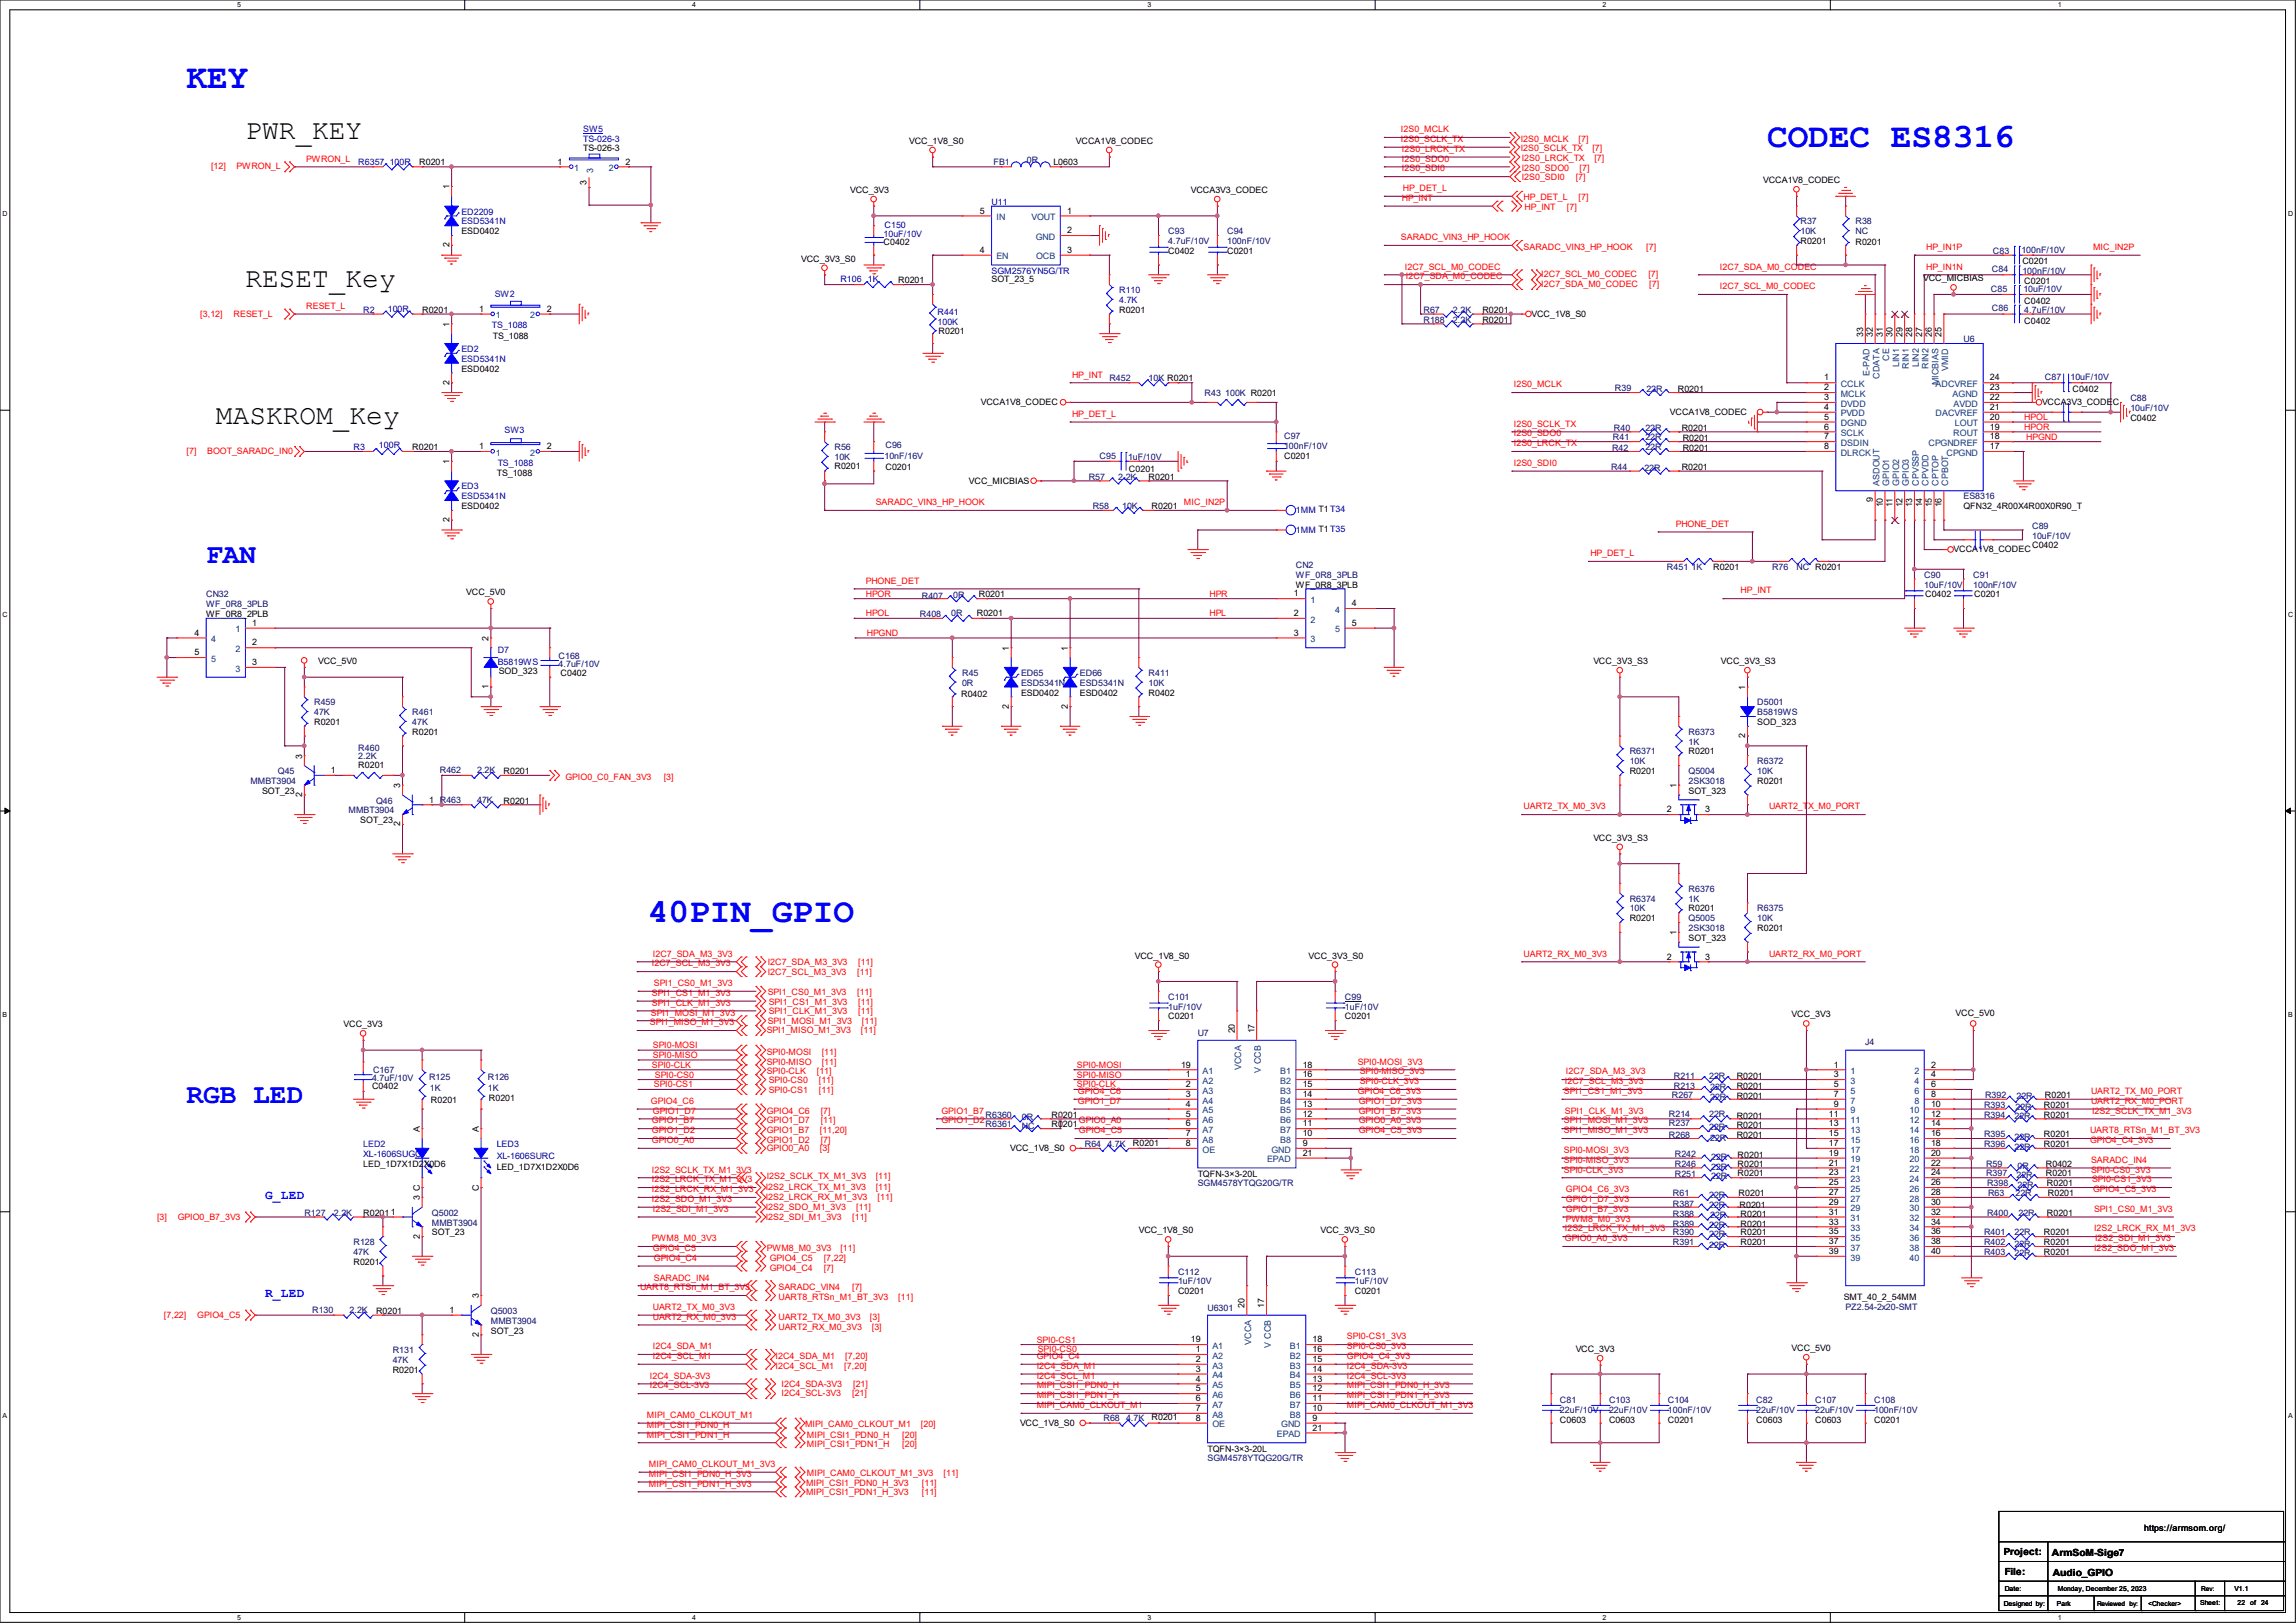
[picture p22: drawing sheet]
<svg xmlns="http://www.w3.org/2000/svg" width="297mm" height="210mm" viewBox="0 0 297 210" stroke-linecap="round" stroke-linejoin="round" font-family="sans-serif">
<defs><g id="words">
<g font-size="4.4" fill="#00f">
<text x="24.1" y="11.3">KEY</text>
<text x="228.6" y="19">CODEC ES8316</text>
<text x="83.8" y="119.3">40PIN_GPIO</text>
</g>
<g font-size="3.6">
<text x="31.7" y="18">PWR_KEY</text>
<text x="31.7" y="37.1">RESET_Key</text>
<text x="27.9" y="54.9">MASKROM_Key</text>
</g>
<g font-size="3.6" fill="#00f">
<text x="26.7" y="72.9">FAN</text>
<text x="24.1" y="142.7">RGB LED</text>
</g>
<g font-size="1.7" fill="#00f">
<text x="34.3" y="155.1">G_LED</text>
<text x="34.3" y="167.8">R_LED</text>
</g>
<g font-size="1.3">
<text x="259.2" y="201.2">Project:</text>
<text x="259.3" y="203.8">File:</text>
<text x="265.4" y="201.3">ArmSoM-Sige7</text>
<text x="265.6" y="203.9">Audio_GPIO</text>
</g>
<g font-size="1.1" fill="#00009f">
<text x="75.4" y="17.1">SW5</text>
<text x="46.4" y="21.3">R6357 100R</text>
<text x="75.4" y="18.4">TS-026-3</text>
<text x="59.7" y="27.8">ED2209</text>
<text x="59.7" y="29">ESD5341N</text>
<text x="114.4" y="29.5">C150</text>
<text x="128.3" y="26.5">U11</text>
<text x="114.3" y="30.7">10uF/10V</text>
<text x="128.3" y="35.4">SGM2576YN5G/TR</text>
<text x="47" y="40.5">R2</text>
<text x="50.2" y="40.3">100R</text>
<text x="64" y="38.4">SW2</text>
<text x="108.7" y="36.5">R106 1K</text>
<text x="121.3" y="40.7">R441</text>
<text x="121.3" y="42">100K</text>
<text x="144.8" y="37.9">R110</text>
<text x="144.8" y="39.2">4.7K</text>
<text x="59.7" y="45.6">ED2</text>
<text x="59.7" y="46.8">ESD5341N</text>
<text x="63.6" y="42.5">TS_1088</text>
<text x="45.7" y="58.3">R3</text>
<text x="49" y="58">100R</text>
<text x="65.3" y="56">SW3</text>
<text x="59.7" y="63.3">ED3</text>
<text x="59.7" y="64.6">ESD5341N</text>
<text x="64.4" y="60.3">TS_1088</text>
<text x="167.6" y="66.4">1MM T1 T34</text>
<text x="167.6" y="68.9">1MM T1 T35</text>
<text x="64.4" y="84.5">D7</text>
<text x="64.4" y="86.1">B5819WS</text>
<text x="47" y="148.4">LED2</text>
<text x="47" y="149.7">XL-1606SUGC</text>
<text x="64.3" y="148.4">LED3</text>
<text x="64.3" y="149.9">XL-1606SURC</text>
</g>
<g font-size="1.1" fill="#f00">
<text x="181.2" y="17.1">I2S0_MCLK</text>
<text x="27.3" y="21.9">[12]</text>
<text x="30.6" y="21.9">PWRON_L</text>
<text x="39.6" y="20.9">PWRON_L</text>
<text x="181.2" y="18.4">I2S0_SCLK_TX</text>
<text x="181.4" y="22.2">I2S0_SDI0</text>
<text x="181.4" y="20.9">I2S0_SDO0</text>
<text x="181.4" y="19.6">I2S0_LRCK_TX</text>
<text x="196.7" y="19.5">I2S0_SCLK_TX</text>
<text x="196.7" y="18.4">I2S0_MCLK</text>
<text x="196.8" y="23.3">I2S0_SDI0</text>
<text x="196.8" y="22.2">I2S0_SDO0</text>
<text x="196.8" y="20.8">I2S0_LRCK_TX</text>
<text x="203.8" y="23.3">[7]</text>
<text x="204.2" y="18.4">[7]</text>
<text x="204.3" y="22.2">[7]</text>
<text x="206" y="19.5">[7]</text>
<text x="206.2" y="20.8">[7]</text>
<text x="181.4" y="26">HP_INT</text>
<text x="181.5" y="24.7">HP_DET_L</text>
<text x="197.1" y="25.9">HP_DET_L</text>
<text x="197.2" y="27.1">HP_INT</text>
<text x="202.7" y="27.1">[7]</text>
<text x="204.2" y="25.9">[7]</text>
<text x="181.2" y="31.1">SARADC_VIN3_HP_HOOK</text>
<text x="181.7" y="34.9">I2C7_SCL_M0_CODEC</text>
<text x="197.1" y="32.3">SARADC_VIN3_HP_HOOK</text>
<text x="199.4" y="35.9">I2C7_SCL_M0_CODEC</text>
<text x="213" y="32.3">[7]</text>
<text x="213.2" y="35.9">[7]</text>
<text x="222.5" y="34.9">I2C7_SDA_M0_CODEC</text>
<text x="249.2" y="34.9">HP_IN1N</text>
<text x="249.2" y="32.3">HP_IN1P</text>
<text x="270.8" y="32.3">MIC_IN2P</text>
<text x="25.9" y="41">[3,12]</text>
<text x="30.2" y="41">RESET_L</text>
<text x="39.6" y="40">RESET_L</text>
<text x="181.9" y="36.2">I2C7_SDA_M0_CODEC</text>
<text x="199.4" y="37.2">I2C7_SDA_M0_CODEC</text>
<text x="213.4" y="37.2">[7]</text>
<text x="222.5" y="37.4">I2C7_SCL_M0_CODEC</text>
<text x="138.7" y="53.9">HP_DET_L</text>
<text x="138.7" y="48.9">HP_INT</text>
<text x="195.8" y="50.1">I2S0_MCLK</text>
<text x="24.1" y="58.8">[7]</text>
<text x="26.8" y="58.8">BOOT_SARADC_IN0</text>
<text x="195.8" y="57.7">I2S0_LRCK_TX</text>
<text x="195.8" y="56.5">I2S0_SDO0</text>
<text x="195.8" y="55.2">I2S0_SCLK_TX</text>
<text x="261.9" y="54.4">HPOL</text>
<text x="261.9" y="55.6">HPOR</text>
<text x="262.1" y="56.9">HPGND</text>
<text x="113.3" y="65.4">SARADC_VIN3_HP_HOOK</text>
<text x="153.2" y="65.4">MIC_IN2P</text>
<text x="195.8" y="60.3">I2S0_SDI0</text>
<text x="205.7" y="72">HP_DET_L</text>
<text x="216.8" y="68.2">PHONE_DET</text>
<text x="112" y="77.2">HPOR</text>
<text x="112" y="75.5">PHONE_DET</text>
<text x="156.5" y="77.2">HPR</text>
<text x="225.2" y="76.8">HP_INT</text>
<text x="112" y="79.8">HPOL</text>
<text x="112.1" y="82.3">HPGND</text>
<text x="156.5" y="79.8">HPL</text>
<text x="73.2" y="100.9">GPIO0_C0_FAN_3V3</text>
<text x="85.9" y="100.9">[3]</text>
<text x="197.1" y="104.7">UART2_TX_M0_3V3</text>
<text x="228.8" y="104.7">UART2_TX_M0_PORT</text>
<text x="84.3" y="125.1">I2C7_SCL_M3_3V3</text>
<text x="84.5" y="123.8">I2C7_SDA_M3_3V3</text>
<text x="99.3" y="124.9">I2C7_SDA_M3_3V3</text>
<text x="111" y="124.9">[11]</text>
<text x="197.1" y="123.8">UART2_RX_M0_3V3</text>
<text x="228.8" y="123.8">UART2_RX_M0_PORT</text>
<text x="84.2" y="131.4">SPI1_MOSI_M1_3V3</text>
<text x="84.3" y="128.9">SPI1_CS1_M1_3V3</text>
<text x="84.3" y="130.1">SPI1_CLK_M1_3V3</text>
<text x="84.6" y="127.6">SPI1_CS0_M1_3V3</text>
<text x="99.3" y="126.2">I2C7_SCL_M3_3V3</text>
<text x="99.3" y="128.7">SPI1_CS0_M1_3V3</text>
<text x="99.4" y="130">SPI1_CS1_M1_3V3</text>
<text x="99.4" y="131.2">SPI1_CLK_M1_3V3</text>
<text x="110.9" y="128.7">[11]</text>
<text x="110.9" y="126.2">[11]</text>
<text x="111" y="130">[11]</text>
<text x="111" y="131.2">[11]</text>
<text x="84.1" y="132.7">SPI1_MISO_M1_3V3</text>
<text x="84.5" y="135.6">SPI0-MOSI</text>
<text x="84.5" y="136.9">SPI0-MISO</text>
<text x="99.2" y="133.7">SPI1_MISO_M1_3V3</text>
<text x="99.2" y="136.5">SPI0-MOSI</text>
<text x="99.2" y="137.8">SPI0-MISO</text>
<text x="99.3" y="132.5">SPI1_MOSI_M1_3V3</text>
<text x="106.3" y="136.5">[11]</text>
<text x="106.3" y="137.8">[11]</text>
<text x="111.4" y="133.7">[11]</text>
<text x="111.5" y="132.5">[11]</text>
<text x="175.6" y="137.8">SPI0-MOSI_3V3</text>
<text x="84.2" y="142.8">GPIO4_C6</text>
<text x="84.3" y="138.2">SPI0-CLK</text>
<text x="84.6" y="140.7">SPI0-CS1</text>
<text x="84.7" y="139.5">SPI0-CS0</text>
<text x="99.2" y="139">SPI0-CLK</text>
<text x="99.4" y="140.2">SPI0-CS0</text>
<text x="99.4" y="141.4">SPI0-CS1</text>
<text x="105.7" y="139">[11]</text>
<text x="105.9" y="140.2">[11]</text>
<text x="105.9" y="141.4">[11]</text>
<text x="139.3" y="138.2">SPI0-MOSI</text>
<text x="139.3" y="139.5">SPI0-MISO</text>
<text x="139.3" y="140.7">SPI0-CLK</text>
<text x="139.4" y="141.6">GPIO4_C6</text>
<text x="139.4" y="142.8">GPIO1_D7</text>
<text x="175.6" y="141.6">GPIO4_C6_3V3</text>
<text x="175.8" y="142.8">GPIO1_D7_3V3</text>
<text x="175.9" y="139">SPI0-MISO_3V3</text>
<text x="175.9" y="140.3">SPI0-CLK_3V3</text>
<text x="202.3" y="141.6">SPI1_CS1_M1_3V3</text>
<text x="202.4" y="140.3">I2C7_SCL_M3_3V3</text>
<text x="202.6" y="139">I2C7_SDA_M3_3V3</text>
<text x="270.5" y="141.6">UART2_TX_M0_PORT</text>
<text x="270.5" y="142.8">UART2_RX_M0_PORT</text>
<text x="84.3" y="145.4">GPIO1_B7</text>
<text x="84.3" y="147.9">GPIO0_A0</text>
<text x="84.3" y="146.6">GPIO1_D2</text>
<text x="84.5" y="144.1">GPIO1_D7</text>
<text x="99.2" y="144.1">GPIO4_C6</text>
<text x="99.2" y="145.4">GPIO1_D7</text>
<text x="99.2" y="146.6">GPIO1_B7</text>
<text x="99.2" y="148.9">GPIO0_A0</text>
<text x="99.2" y="147.9">GPIO1_D2</text>
<text x="106" y="146.6">[11,20]</text>
<text x="106" y="148.9">[3]</text>
<text x="106.2" y="144.1">[7]</text>
<text x="106.2" y="145.4">[11]</text>
<text x="106.2" y="147.9">[7]</text>
<text x="121.8" y="144.1">GPIO1_B7</text>
<text x="121.8" y="145.4">GPIO1_D2</text>
<text x="139.6" y="145.4">GPIO0_A0</text>
<text x="139.6" y="146.6">GPIO4_C5</text>
<text x="175.8" y="144.1">GPIO1_B7_3V3</text>
<text x="175.8" y="145.4">GPIO0_A0_3V3</text>
<text x="175.8" y="146.6">GPIO4_C5_3V3</text>
<text x="202.3" y="149.2">SPI0-MOSI_3V3</text>
<text x="202.3" y="146.6">SPI1_MISO_M1_3V3</text>
<text x="202.3" y="145.4">SPI1_MOSI_M1_3V3</text>
<text x="202.4" y="144.1">SPI1_CLK_M1_3V3</text>
<text x="270.4" y="146.6">UART8_RTSn_M1_BT_3V3</text>
<text x="270.4" y="147.9">GPIO4_C4_3V3</text>
<text x="270.6" y="144.1">I2S2_SCLK_TX_M1_3V3</text>
<text x="84.3" y="153">I2S2_LRCK_TX_M1_3V3</text>
<text x="84.3" y="155.5">I2S2_SDO_M1_3V3</text>
<text x="84.3" y="154.3">I2S2_LRCK_RX_M1_3V3</text>
<text x="84.3" y="151.7">I2S2_SCLK_TX_M1_3V3</text>
<text x="99.1" y="154">I2S2_LRCK_TX_M1_3V3</text>
<text x="99.1" y="155.3">I2S2_LRCK_RX_M1_3V3</text>
<text x="99.2" y="152.6">I2S2_SCLK_TX_M1_3V3</text>
<text x="113.3" y="154">[11]</text>
<text x="113.3" y="152.6">[11]</text>
<text x="113.5" y="155.3">[11]</text>
<text x="202.3" y="150.5">SPI0-MISO_3V3</text>
<text x="202.3" y="151.7">SPI0-CLK_3V3</text>
<text x="202.6" y="154.3">GPIO4_C6_3V3</text>
<text x="202.6" y="155.5">GPIO1_D7_3V3</text>
<text x="270.5" y="150.5">SARADC_IN4</text>
<text x="270.5" y="151.7">SPI0-CS0_3V3</text>
<text x="270.6" y="153">SPI0-CS1_3V3</text>
<text x="270.8" y="154.3">GPIO4_C5_3V3</text>
<text x="20.3" y="157.8">[3]</text>
<text x="23" y="157.8">GPIO0_B7_3V3</text>
<text x="84.3" y="160.6">PWM8_M0_3V3</text>
<text x="84.5" y="156.8">I2S2_SDI_M1_3V3</text>
<text x="84.5" y="161.9">GPIO4_C5</text>
<text x="99.1" y="156.6">I2S2_SDO_M1_3V3</text>
<text x="99.1" y="157.8">I2S2_SDI_M1_3V3</text>
<text x="99.2" y="161.9">PWM8_M0_3V3</text>
<text x="108.7" y="161.9">[11]</text>
<text x="110.2" y="157.8">[11]</text>
<text x="110.7" y="156.6">[11]</text>
<text x="202.4" y="160.6">GPIO0_A0_3V3</text>
<text x="202.4" y="159.3">I2S2_LRCK_TX_M1_3V3</text>
<text x="202.6" y="156.8">GPIO1_B7_3V3</text>
<text x="202.6" y="158.1">PWM8_M0_3V3</text>
<text x="270.9" y="156.8">SPI1_CS0_M1_3V3</text>
<text x="270.9" y="159.3">I2S2_LRCK_RX_M1_3V3</text>
<text x="270.9" y="161.9">I2S2_SDO_M1_3V3</text>
<text x="271" y="160.6">I2S2_SDI_M1_3V3</text>
<text x="82.8" y="167">UART8_RTSn_M1_BT_3V3</text>
<text x="84.6" y="165.7">SARADC_IN4</text>
<text x="84.6" y="163.2">GPIO4_C4</text>
<text x="99.6" y="164.4">GPIO4_C4</text>
<text x="99.6" y="163.2">GPIO4_C5</text>
<text x="100.7" y="167">SARADC_VIN4</text>
<text x="106.6" y="164.4">[7]</text>
<text x="106.6" y="163.2">[7,22]</text>
<text x="110.2" y="167">[7]</text>
<text x="21.2" y="170.5">[7,22]</text>
<text x="25.5" y="170.5">GPIO4_C5</text>
<text x="84.5" y="169.5">UART2_TX_M0_3V3</text>
<text x="84.5" y="170.8">UART2_RX_M0_3V3</text>
<text x="100.7" y="168.2">UART8_RTSn_M1_BT_3V3</text>
<text x="100.7" y="170.8">UART2_TX_M0_3V3</text>
<text x="100.7" y="172">UART2_RX_M0_3V3</text>
<text x="112.5" y="170.8">[3]</text>
<text x="112.8" y="172">[3]</text>
<text x="116.2" y="168.2">[11]</text>
<text x="134.1" y="173.7">SPI0-CS1</text>
<text x="174.2" y="173.3">SPI0-CS1_3V3</text>
<text x="84.1" y="179.7">I2C4_SCL-3V3</text>
<text x="84.1" y="178.4">I2C4_SDA-3V3</text>
<text x="84.5" y="174.6">I2C4_SDA_M1</text>
<text x="84.5" y="175.9">I2C4_SCL_M1</text>
<text x="100.3" y="175.9">I2C4_SDA_M1</text>
<text x="100.3" y="177.1">I2C4_SCL_M1</text>
<text x="101.1" y="179.4">I2C4_SDA-3V3</text>
<text x="109.2" y="177.1">[7,20]</text>
<text x="109.3" y="175.9">[7,20]</text>
<text x="110.4" y="179.4">[21]</text>
<text x="134.1" y="175.9">GPIO4_C4</text>
<text x="134.1" y="177.1">I2C4_SDA_M1</text>
<text x="134.1" y="178.4">I2C4_SCL_M1</text>
<text x="134.1" y="179.7">MIPI_CSI1_PDN0_H</text>
<text x="134.2" y="175">SPI0-CS0</text>
<text x="174.2" y="174.6">SPI0-CS0_3V3</text>
<text x="174.2" y="175.9">GPIO4_C4_3V3</text>
<text x="174.2" y="177.1">I2C4_SDA-3V3</text>
<text x="174.2" y="178.4">I2C4_SCL-3V3</text>
<text x="174.2" y="179.7">MIPI_CSI1_PDN0_H_3V3</text>
<text x="83.7" y="183.5">MIPI_CAM0_CLKOUT_M1</text>
<text x="83.7" y="184.7">MIPI_CSI1_PDN0_H</text>
<text x="101.1" y="180.7">I2C4_SCL-3V3</text>
<text x="104.1" y="184.6">MIPI_CAM0_CLKOUT_M1</text>
<text x="110.2" y="180.7">[21]</text>
<text x="119.1" y="184.6">[20]</text>
<text x="134.1" y="182.2">MIPI_CAM0_CLKOUT_M1</text>
<text x="134.1" y="180.9">MIPI_CSI1_PDN1_H</text>
<text x="174.2" y="182.2">MIPI_CAM0_CLKOUT_M1_3V3</text>
<text x="174.2" y="180.9">MIPI_CSI1_PDN1_H_3V3</text>
<text x="83.7" y="186">MIPI_CSI1_PDN1_H</text>
<text x="83.9" y="189.8">MIPI_CAM0_CLKOUT_M1_3V3</text>
<text x="83.9" y="191.1">MIPI_CSI1_PDN0_H_3V3</text>
<text x="104.4" y="191">MIPI_CAM0_CLKOUT_M1_3V3</text>
<text x="104.4" y="186">MIPI_CSI1_PDN0_H</text>
<text x="104.4" y="187.3">MIPI_CSI1_PDN1_H</text>
<text x="116.7" y="186">[20]</text>
<text x="116.7" y="187.3">[20]</text>
<text x="122" y="191">[11]</text>
<text x="83.9" y="192.4">MIPI_CSI1_PDN1_H_3V3</text>
<text x="104.3" y="192.2">MIPI_CSI1_PDN0_H_3V3</text>
<text x="104.3" y="193.5">MIPI_CSI1_PDN1_H_3V3</text>
<text x="119.2" y="192.2">[11]</text>
<text x="119.2" y="193.5">[11]</text>
</g>
<g font-size="1.1">
<text x="54.2" y="21.3">R0201</text>
<text x="72.1" y="21.3">1</text>
<text x="75.4" y="19.5">TS-026-3</text>
<text x="75.9" y="23.9" transform="rotate(-90 75.9 23.9)">3</text>
<text x="80.9" y="21.3">2</text>
<text x="117.6" y="18.6">VCC_1V8_S0</text>
<text x="136.3" y="21.3">L0603</text>
<text x="139.2" y="18.6">VCCA1V8_CODEC</text>
<text x="228.1" y="23.7">VCCA1V8_CODEC</text>
<text x="58.1" y="24.5" transform="rotate(-90 58.1 24.5)">1</text>
<text x="110" y="25">VCC_3V3</text>
<text x="126.7" y="27.6">5</text>
<text x="138" y="27.6">1</text>
<text x="154" y="25">VCCA3V3_CODEC</text>
<text x="58.1" y="32" transform="rotate(-90 58.1 32)">2</text>
<text x="59.7" y="30.3">ESD0402</text>
<text x="103.6" y="33.9">VCC_3V3_S0</text>
<text x="114.3" y="31.7">C0402</text>
<text x="126.7" y="32.7">4</text>
<text x="138" y="32.7">3</text>
<text x="138" y="30.2">2</text>
<text x="151.1" y="32.9">C0402</text>
<text x="158.7" y="32.9">C0201</text>
<text x="232.9" y="31.6">R0201</text>
<text x="240" y="31.7">R0201</text>
<text x="261.6" y="34.1">C0201</text>
<text x="54.6" y="40.5">R0201</text>
<text x="62" y="40.3">1</text>
<text x="70.7" y="40.3">2</text>
<text x="116.2" y="36.7">R0201</text>
<text x="128.3" y="36.5">SOT_23_5</text>
<text x="144.8" y="40.5">R0201</text>
<text x="191.8" y="41.7">R0201</text>
<text x="191.8" y="40.5">R0201</text>
<text x="198.1" y="41">VCC_1V8_S0</text>
<text x="248.8" y="36.4">VCC_MICBIAS</text>
<text x="261.9" y="36.8">C0201</text>
<text x="261.9" y="41.9">C0402</text>
<text x="261.9" y="39.3">C0402</text>
<text x="58.1" y="42.3" transform="rotate(-90 58.1 42.3)">1</text>
<text x="63.8" y="43.9">TS_1088</text>
<text x="121.4" y="43.3">R0201</text>
<text x="241" y="43.6" transform="rotate(-90 241 43.6)">33</text>
<text x="242.3" y="43.6" transform="rotate(-90 242.3 43.6)">32</text>
<text x="243.6" y="43.6" transform="rotate(-90 243.6 43.6)">31</text>
<text x="244.8" y="43.6" transform="rotate(-90 244.8 43.6)">30</text>
<text x="246.1" y="43.6" transform="rotate(-90 246.1 43.6)">29</text>
<text x="247.4" y="43.6" transform="rotate(-90 247.4 43.6)">28</text>
<text x="248.6" y="43.6" transform="rotate(-90 248.6 43.6)">27</text>
<text x="249.9" y="43.6" transform="rotate(-90 249.9 43.6)">26</text>
<text x="251.2" y="43.6" transform="rotate(-90 251.2 43.6)">25</text>
<text x="58.1" y="49.8" transform="rotate(-90 58.1 49.8)">2</text>
<text x="59.7" y="48.1">ESD0402</text>
<text x="126.9" y="52.4">VCCA1V8_CODEC</text>
<text x="216" y="53.7">VCCA1V8_CODEC</text>
<text x="217" y="50.8">R0201</text>
<text x="236" y="49.2">1</text>
<text x="236" y="50.5">2</text>
<text x="236" y="51.8">3</text>
<text x="236" y="53">4</text>
<text x="257.4" y="53">21</text>
<text x="257.4" y="51.8">22</text>
<text x="257.4" y="50.5">23</text>
<text x="257.4" y="49.2">24</text>
<text x="264.2" y="52.4">VCCA3V3_CODEC</text>
<text x="268.1" y="50.8">C0402</text>
<text x="53.3" y="58.3">R0201</text>
<text x="62" y="58.1">1</text>
<text x="70.7" y="58.1">2</text>
<text x="166.1" y="59.4">C0201</text>
<text x="217.5" y="55.7">R0201</text>
<text x="217.7" y="58.4">R0201</text>
<text x="217.7" y="57.1">R0201</text>
<text x="236" y="54.3">5</text>
<text x="236" y="55.6">6</text>
<text x="236" y="56.9">7</text>
<text x="236" y="58.1">8</text>
<text x="257.4" y="58.1">17</text>
<text x="257.4" y="56.9">18</text>
<text x="257.4" y="55.6">19</text>
<text x="257.4" y="54.3">20</text>
<text x="275.6" y="54.4">C0402</text>
<text x="58.1" y="60.1" transform="rotate(-90 58.1 60.1)">1</text>
<text x="59.7" y="65.9">ESD0402</text>
<text x="64.3" y="61.6">TS_1088</text>
<text x="107.9" y="60.7">R0201</text>
<text x="114.6" y="60.8">C0201</text>
<text x="125.3" y="62.6">VCC_MICBIAS</text>
<text x="146" y="61">C0201</text>
<text x="148.6" y="62.1">R0201</text>
<text x="149" y="65.9">R0201</text>
<text x="217.5" y="60.8">R0201</text>
<text x="242.3" y="65" transform="rotate(-90 242.3 65)">9</text>
<text x="243.6" y="65.7" transform="rotate(-90 243.6 65.7)">10</text>
<text x="244.8" y="65.7" transform="rotate(-90 244.8 65.7)">11</text>
<text x="246.1" y="65.7" transform="rotate(-90 246.1 65.7)">12</text>
<text x="247.4" y="65.7" transform="rotate(-90 247.4 65.7)">13</text>
<text x="248.6" y="65.7" transform="rotate(-90 248.6 65.7)">14</text>
<text x="249.9" y="65.7" transform="rotate(-90 249.9 65.7)">15</text>
<text x="251.2" y="65.7" transform="rotate(-90 251.2 65.7)">16</text>
<text x="254" y="65.9">QFN32_4R00X4R00X0R90_T</text>
<text x="58.1" y="67.6" transform="rotate(-90 58.1 67.6)">2</text>
<text x="252.7" y="71.5">VCCA1V8_CODEC</text>
<text x="262.9" y="71">C0402</text>
<text x="60.3" y="77">VCC_5V0</text>
<text x="126.6" y="77.3">R0201</text>
<text x="167.4" y="77.2">1</text>
<text x="167.6" y="76">WF_0R8_3PLB</text>
<text x="221.6" y="73.7">R0201</text>
<text x="249" y="77.3">C0402</text>
<text x="255.4" y="77.3">C0201</text>
<text x="25.1" y="82.3">4</text>
<text x="26.7" y="79.8">WF_0R8_2PLB</text>
<text x="32.6" y="81">1</text>
<text x="32.6" y="83.5">2</text>
<text x="63.2" y="82.9" transform="rotate(-90 63.2 82.9)">2</text>
<text x="126.4" y="79.7">R0201</text>
<text x="167.4" y="79.7">2</text>
<text x="167.4" y="82.3">3</text>
<text x="174.9" y="78.4">4</text>
<text x="174.9" y="81">5</text>
<text x="25.1" y="84.8">5</text>
<text x="32.6" y="86.1">3</text>
<text x="41.1" y="85.9">VCC_5V0</text>
<text x="63.2" y="89.2" transform="rotate(-90 63.2 89.2)">1</text>
<text x="64.5" y="87.2">SOD_323</text>
<text x="72.5" y="87.5">C0402</text>
<text x="130.5" y="84.2" transform="rotate(-90 130.5 84.2)">1</text>
<text x="138.1" y="84.2" transform="rotate(-90 138.1 84.2)">1</text>
<text x="206.1" y="85.9">VCC_3V3_S3</text>
<text x="222.6" y="85.9">VCC_3V3_S3</text>
<text x="225.8" y="89.3" transform="rotate(-90 225.8 89.3)">1</text>
<text x="40.6" y="93.8">R0201</text>
<text x="53.3" y="95.1">R0201</text>
<text x="124.3" y="90.1">R0402</text>
<text x="130.5" y="91.7" transform="rotate(-90 130.5 91.7)">2</text>
<text x="132.1" y="90">ESD0402</text>
<text x="138.1" y="91.7" transform="rotate(-90 138.1 91.7)">2</text>
<text x="139.7" y="90">ESD0402</text>
<text x="148.6" y="90">R0402</text>
<text x="225.8" y="95.5" transform="rotate(-90 225.8 95.5)">2</text>
<text x="227.3" y="93.8">SOD_323</text>
<text x="39.1" y="98.2" transform="rotate(-90 39.1 98.2)">3</text>
<text x="42.8" y="100">1</text>
<text x="46.4" y="99.4">R0201</text>
<text x="51.8" y="102" transform="rotate(-90 51.8 102)">3</text>
<text x="65.1" y="100.2">R0201</text>
<text x="210.8" y="100.2">R0201</text>
<text x="216.9" y="102" transform="rotate(-90 216.9 102)">1</text>
<text x="218.4" y="97.6">R0201</text>
<text x="227.3" y="101.4">R0201</text>
<text x="33.9" y="102.7">SOT_23</text>
<text x="39.1" y="103.1" transform="rotate(-90 39.1 103.1)">2</text>
<text x="46.6" y="106.5">SOT_23</text>
<text x="51.8" y="106.9" transform="rotate(-90 51.8 106.9)">2</text>
<text x="55.5" y="103.8">1 R463</text>
<text x="65.1" y="104">R0201</text>
<text x="215.6" y="105.1">2</text>
<text x="218.4" y="102.7">SOT_323</text>
<text x="220.6" y="105.1">3</text>
<text x="206.1" y="108.8">VCC_3V3_S3</text>
<text x="210.8" y="119.2">R0201</text>
<text x="218.4" y="117.9">R0201</text>
<text x="146.8" y="124">VCC_1V8_S0</text>
<text x="169.3" y="124">VCC_3V3_S0</text>
<text x="215.6" y="124.2">2</text>
<text x="216.9" y="121" transform="rotate(-90 216.9 121)">1</text>
<text x="218.4" y="121.8">SOT_323</text>
<text x="220.6" y="124.2">3</text>
<text x="227.3" y="120.5">R0201</text>
<text x="151.1" y="131.9">C0201</text>
<text x="174" y="131.9">C0201</text>
<text x="231.8" y="131.7">VCC_3V3</text>
<text x="253" y="131.4">VCC_5V0</text>
<text x="44.4" y="132.9">VCC_3V3</text>
<text x="159.7" y="133.7" transform="rotate(-90 159.7 133.7)">20</text>
<text x="162.3" y="133.7" transform="rotate(-90 162.3 133.7)">17</text>
<text x="48.1" y="140.9">C0402</text>
<text x="55.8" y="142.7">R0201</text>
<text x="63.2" y="142.5">R0201</text>
<text x="152.8" y="138.1">19</text>
<text x="153.4" y="139.4">1</text>
<text x="153.4" y="140.7">2</text>
<text x="153.4" y="141.9">3</text>
<text x="153.4" y="143.2">4</text>
<text x="168.5" y="143.2">13</text>
<text x="168.5" y="141.9">14</text>
<text x="168.5" y="140.7">15</text>
<text x="168.5" y="139.4">16</text>
<text x="168.5" y="138.1">18</text>
<text x="224.7" y="142.2">R0201</text>
<text x="224.7" y="140.9">R0201</text>
<text x="224.7" y="139.7">R0201</text>
<text x="237.2" y="138.1">1</text>
<text x="237.2" y="139.4">3</text>
<text x="237.2" y="140.7">5</text>
<text x="237.2" y="141.9">7</text>
<text x="237.2" y="143.2">9</text>
<text x="249.8" y="138.1">2</text>
<text x="249.8" y="139.4">4</text>
<text x="249.8" y="140.7">6</text>
<text x="249.8" y="141.9">8</text>
<text x="249.8" y="143.2">10</text>
<text x="264.4" y="143.3">R0201</text>
<text x="264.5" y="142.1">R0201</text>
<text x="54.3" y="146.4" transform="rotate(-90 54.3 146.4)">A</text>
<text x="61.9" y="146.4" transform="rotate(-90 61.9 146.4)">A</text>
<text x="130.7" y="148.9">VCC_1V8_S0</text>
<text x="136" y="144.6">R0201</text>
<text x="136" y="145.9">R0201</text>
<text x="146.6" y="148.3">R0201</text>
<text x="153.4" y="144.5">5</text>
<text x="153.4" y="145.8">6</text>
<text x="153.4" y="147">7</text>
<text x="153.4" y="148.3">8</text>
<text x="168.5" y="148.3">9</text>
<text x="168.5" y="147">10</text>
<text x="168.5" y="145.8">11</text>
<text x="168.5" y="144.5">12</text>
<text x="168.5" y="149.6">21</text>
<text x="224.7" y="146">R0201</text>
<text x="224.7" y="147.3">R0201</text>
<text x="224.7" y="144.7">R0201</text>
<text x="224.8" y="149.8">R0201</text>
<text x="236.6" y="144.5">11</text>
<text x="236.6" y="145.8">13</text>
<text x="236.6" y="147">15</text>
<text x="236.6" y="148.3">17</text>
<text x="236.6" y="149.6">19</text>
<text x="249.8" y="144.5">12</text>
<text x="249.8" y="145.8">14</text>
<text x="249.8" y="147">16</text>
<text x="249.8" y="148.3">18</text>
<text x="249.8" y="149.6">20</text>
<text x="264.4" y="144.6">R0201</text>
<text x="264.4" y="148.4">R0201</text>
<text x="264.4" y="147.2">R0201</text>
<text x="47" y="151">LED_1D7X1D2X0D6</text>
<text x="54.3" y="155.3" transform="rotate(-90 54.3 155.3)">3 C</text>
<text x="61.9" y="154.1" transform="rotate(-90 61.9 154.1)">C</text>
<text x="64.3" y="151.3">LED_1D7X1D2X0D6</text>
<text x="154.9" y="152.4">TQFN-3×3-20L</text>
<text x="224.8" y="152.2">R0201</text>
<text x="224.8" y="151">R0201</text>
<text x="224.9" y="154.8">R0201</text>
<text x="236.6" y="150.8">21</text>
<text x="236.6" y="152.1">23</text>
<text x="236.6" y="153.4">25</text>
<text x="236.6" y="154.6">27</text>
<text x="236.6" y="155.9">29</text>
<text x="249.8" y="150.8">22</text>
<text x="249.8" y="152.1">24</text>
<text x="249.8" y="153.4">26</text>
<text x="249.8" y="154.6">28</text>
<text x="249.8" y="155.9">30</text>
<text x="264.7" y="152.2">R0201</text>
<text x="264.7" y="151">R0402</text>
<text x="264.8" y="153.5">R0201</text>
<text x="264.9" y="154.8">R0201</text>
<text x="47" y="157.3">R02011</text>
<text x="54.3" y="160.3" transform="rotate(-90 54.3 160.3)">2</text>
<text x="55.9" y="159.9">SOT_23</text>
<text x="147.3" y="159.6">VCC_1V8_S0</text>
<text x="170.8" y="159.6">VCC_3V3_S0</text>
<text x="225" y="156.3">R0201</text>
<text x="225.2" y="157.4">R0201</text>
<text x="225.2" y="159.9">R0201</text>
<text x="225.2" y="161.1">R0201</text>
<text x="225.2" y="158.7">R0201</text>
<text x="236.6" y="157.2">31</text>
<text x="236.6" y="158.5">33</text>
<text x="236.6" y="159.7">35</text>
<text x="236.6" y="161">37</text>
<text x="249.8" y="157.2">32</text>
<text x="249.8" y="158.5">34</text>
<text x="249.8" y="159.7">36</text>
<text x="249.8" y="161">38</text>
<text x="264.4" y="161.1">R0201</text>
<text x="264.4" y="159.9">R0201</text>
<text x="264.8" y="157.3">R0201</text>
<text x="45.7" y="163.7">R0201</text>
<text x="152.4" y="167.5">C0201</text>
<text x="175.3" y="167.5">C0201</text>
<text x="236.6" y="162.3">39</text>
<text x="249.8" y="162.3">40</text>
<text x="264.4" y="162.4">R0201</text>
<text x="48.6" y="170">R0201</text>
<text x="58.2" y="169.9">1</text>
<text x="61.9" y="173" transform="rotate(-90 61.9 173)">2</text>
<text x="61.9" y="168" transform="rotate(-90 61.9 168)">3</text>
<text x="63.5" y="172.6">SOT_23</text>
<text x="154" y="173.7">19</text>
<text x="161" y="169.3" transform="rotate(-90 161 169.3)">20</text>
<text x="163.5" y="169.3" transform="rotate(-90 163.5 169.3)">17</text>
<text x="169.8" y="173.7">18</text>
<text x="238.5" y="168.2">SMT_40_2_54MM</text>
<text x="50.8" y="177.6">R0201</text>
<text x="154.7" y="175">1</text>
<text x="154.7" y="176.2">2</text>
<text x="154.7" y="177.5">3</text>
<text x="154.7" y="178.8">4</text>
<text x="169.8" y="178.8">13</text>
<text x="169.8" y="177.5">14</text>
<text x="169.8" y="176.2">15</text>
<text x="169.8" y="175">16</text>
<text x="203.8" y="175">VCC_3V3</text>
<text x="231.8" y="174.8">VCC_5V0</text>
<text x="131.9" y="184.5">VCC_1V8_S0</text>
<text x="149" y="183.7">R0201</text>
<text x="154.7" y="180">5</text>
<text x="154.7" y="181.3">6</text>
<text x="154.7" y="182.6">7</text>
<text x="154.7" y="183.9">8</text>
<text x="169.8" y="183.9">9</text>
<text x="169.8" y="182.6">10</text>
<text x="169.8" y="181.3">11</text>
<text x="169.8" y="180">12</text>
<text x="169.8" y="185.1">21</text>
<text x="201.8" y="184.1">C0603</text>
<text x="208.1" y="184.1">C0603</text>
<text x="215.8" y="184.1">C0201</text>
<text x="227.2" y="184.1">C0603</text>
<text x="234.8" y="184.1">C0603</text>
<text x="242.4" y="184.1">C0201</text>
<text x="156.2" y="187.9">TQFN-3×3-20L</text>
<text x="277.4" y="198.1">https://armsom.org/</text>
</g>
<g font-size="1.1" fill="#003f7f">
<text x="74.3" y="22.1">1</text>
<text x="76.8" y="22.4" transform="rotate(-90 76.8 22.4)">3</text>
<text x="78.7" y="22.1">2</text>
<text x="128.9" y="28.5">IN</text>
<text x="133.4" y="28.5">VOUT</text>
<text x="128.9" y="33.6">EN</text>
<text x="134" y="31">GND</text>
<text x="134" y="33.6">OCB</text>
<text x="64.1" y="41.2">1</text>
<text x="68.6" y="41.2">2</text>
<text x="244.4" y="46.7" transform="rotate(-90 244.4 46.7)">CE</text>
<text x="245.7" y="47.5" transform="rotate(-90 245.7 47.5)">LIN1</text>
<text x="246.9" y="47.8" transform="rotate(-90 246.9 47.8)">RIN1</text>
<text x="248.2" y="47.5" transform="rotate(-90 248.2 47.5)">LIN2</text>
<text x="249.5" y="47.8" transform="rotate(-90 249.5 47.8)">RIN2</text>
<text x="238.1" y="50.1">CCLK</text>
<text x="238.1" y="51.4">MCLK</text>
<text x="238.1" y="52.6">DVDD</text>
<text x="238.1" y="53.9">PVDD</text>
<text x="241.9" y="48.6" transform="rotate(-90 241.9 48.6)">E-PAD</text>
<text x="243.1" y="49" transform="rotate(-90 243.1 49)">CDATA</text>
<text x="250.4" y="53.9">DACVREF</text>
<text x="250.4" y="50.1">ADCVREF</text>
<text x="250.7" y="49.9" transform="rotate(-90 250.7 49.9)">MICBIAS</text>
<text x="252" y="48" transform="rotate(-90 252 48)">VMID</text>
<text x="252.6" y="51.4">AGND</text>
<text x="252.7" y="52.6">AVDD</text>
<text x="64.1" y="59">1</text>
<text x="68.6" y="59">2</text>
<text x="238.1" y="55.2">DGND</text>
<text x="238.1" y="56.4">SCLK</text>
<text x="238.1" y="57.7">DSDIN</text>
<text x="238.1" y="59">DLRCK</text>
<text x="249.5" y="57.7">CPGNDREF</text>
<text x="251.8" y="59">CPGND</text>
<text x="252.7" y="56.4">ROUT</text>
<text x="252.9" y="55.2">LOUT</text>
<text x="243.1" y="62.9" transform="rotate(-90 243.1 62.9)">ASDOUT</text>
<text x="244.4" y="62.9" transform="rotate(-90 244.4 62.9)">GPIO1</text>
<text x="245.7" y="62.9" transform="rotate(-90 245.7 62.9)">GPIO2</text>
<text x="246.9" y="62.9" transform="rotate(-90 246.9 62.9)">GPIO3</text>
<text x="248.2" y="62.9" transform="rotate(-90 248.2 62.9)">CPVSSP</text>
<text x="249.5" y="62.9" transform="rotate(-90 249.5 62.9)">CPVDD</text>
<text x="250.7" y="62.9" transform="rotate(-90 250.7 62.9)">CPTOP</text>
<text x="252" y="62.9" transform="rotate(-90 252 62.9)">CPBOT</text>
<text x="27.3" y="83.1">4</text>
<text x="30.5" y="81.8">1</text>
<text x="169.5" y="78">1</text>
<text x="169.5" y="80.6">2</text>
<text x="169.5" y="83.1">3</text>
<text x="172.7" y="79.3">4</text>
<text x="172.7" y="81.8">5</text>
<text x="27.3" y="85.6">5</text>
<text x="30.5" y="84.4">2</text>
<text x="30.5" y="86.9">3</text>
<text x="155.6" y="139">A1</text>
<text x="155.6" y="140.3">A2</text>
<text x="155.6" y="141.5">A3</text>
<text x="155.6" y="142.8">A4</text>
<text x="160.6" y="138.5" transform="rotate(-90 160.6 138.5)">VCCA</text>
<text x="163.1" y="138.8" transform="rotate(-90 163.1 138.8)">V CCB</text>
<text x="165.6" y="142.8">B4</text>
<text x="165.6" y="141.5">B3</text>
<text x="165.6" y="140.3">B2</text>
<text x="165.6" y="139">B1</text>
<text x="239.4" y="139">1</text>
<text x="239.4" y="140.3">3</text>
<text x="239.4" y="141.5">5</text>
<text x="239.4" y="142.8">7</text>
<text x="247.6" y="139">2</text>
<text x="247.6" y="140.3">4</text>
<text x="247.6" y="141.5">6</text>
<text x="247.6" y="142.8">8</text>
<text x="155.6" y="144.1">A5</text>
<text x="155.6" y="145.3">A6</text>
<text x="155.6" y="146.6">A7</text>
<text x="155.6" y="147.9">A8</text>
<text x="155.6" y="149.1">OE</text>
<text x="164.5" y="149.1">GND</text>
<text x="165.6" y="147.9">B8</text>
<text x="165.6" y="146.6">B7</text>
<text x="165.6" y="145.3">B6</text>
<text x="165.6" y="144.1">B5</text>
<text x="239.4" y="144.1">9</text>
<text x="239.4" y="145.3">11</text>
<text x="239.4" y="146.6">13</text>
<text x="239.4" y="147.9">15</text>
<text x="239.4" y="149.1">17</text>
<text x="247" y="144.1">10</text>
<text x="247" y="145.3">12</text>
<text x="247" y="146.6">14</text>
<text x="247" y="147.9">16</text>
<text x="247" y="149.1">18</text>
<text x="163.9" y="150.4">EPAD</text>
<text x="239.4" y="150.4">19</text>
<text x="239.4" y="151.7">21</text>
<text x="239.4" y="153">23</text>
<text x="239.4" y="154.2">25</text>
<text x="239.4" y="155.5">27</text>
<text x="247" y="150.4">20</text>
<text x="247" y="151.7">22</text>
<text x="247" y="153">24</text>
<text x="247" y="154.2">26</text>
<text x="247" y="155.5">28</text>
<text x="239.4" y="156.8">29</text>
<text x="239.4" y="158">31</text>
<text x="239.4" y="159.3">33</text>
<text x="239.4" y="160.6">35</text>
<text x="239.4" y="161.8">37</text>
<text x="247" y="156.8">30</text>
<text x="247" y="158">32</text>
<text x="247" y="159.3">34</text>
<text x="247" y="160.6">36</text>
<text x="247" y="161.8">38</text>
<text x="239.4" y="163.1">39</text>
<text x="247" y="163.1">40</text>
<text x="156.8" y="174.5">A1</text>
<text x="156.8" y="175.8">A2</text>
<text x="156.8" y="177.1">A3</text>
<text x="156.8" y="178.4">A4</text>
<text x="156.8" y="179.6">A5</text>
<text x="161.8" y="174" transform="rotate(-90 161.8 174)">VCCA</text>
<text x="164.4" y="174.4" transform="rotate(-90 164.4 174.4)">V CCB</text>
<text x="166.9" y="179.6">B5</text>
<text x="166.9" y="178.4">B4</text>
<text x="166.9" y="177.1">B3</text>
<text x="166.9" y="175.8">B2</text>
<text x="166.9" y="174.5">B1</text>
<text x="156.8" y="180.9">A6</text>
<text x="156.8" y="182.2">A7</text>
<text x="156.8" y="183.4">A8</text>
<text x="156.8" y="184.7">OE</text>
<text x="165.2" y="186">EPAD</text>
<text x="165.7" y="184.7">GND</text>
<text x="166.9" y="183.4">B8</text>
<text x="166.9" y="182.2">B7</text>
<text x="166.9" y="180.9">B6</text>
</g>
<g font-size="1.1" fill="#00007f">
<text x="128.5" y="21.3">FB1</text>
<text x="132.8" y="21">0R</text>
<text x="232.9" y="29">R37</text>
<text x="240" y="29">R38</text>
<text x="151.1" y="30.3">C93</text>
<text x="151.1" y="31.6">4.7uF/10V</text>
<text x="158.7" y="30.3">C94</text>
<text x="158.7" y="31.6">100nF/10V</text>
<text x="232.9" y="30.3">10K</text>
<text x="240" y="30.3">NC</text>
<text x="257.7" y="35.1">C84</text>
<text x="257.8" y="32.9">C83</text>
<text x="261.5" y="32.7">100nF/10V</text>
<text x="261.6" y="35.4">100nF/10V</text>
<text x="184.1" y="41.7">R188</text>
<text x="184.1" y="40.5">R67</text>
<text x="188" y="41.7">2.2K</text>
<text x="188" y="40.5">2.2K</text>
<text x="257.5" y="37.8">C85</text>
<text x="257.7" y="40.2">C86</text>
<text x="261.7" y="37.8">10uF/10V</text>
<text x="261.9" y="40.5">4.7uF/10V</text>
<text x="254" y="44.3">U6</text>
<text x="143.5" y="49.4">R452</text>
<text x="148.6" y="49.4">10K R0201</text>
<text x="155.8" y="51.3">R43 100K R0201</text>
<text x="208.9" y="50.6">R39</text>
<text x="213" y="50.8">22R</text>
<text x="264.5" y="49.2">C87</text>
<text x="267.8" y="49.2">10uF/10V</text>
<text x="275.6" y="51.9">C88</text>
<text x="275.6" y="53.2">10uF/10V</text>
<text x="107.9" y="58.3">R56</text>
<text x="107.9" y="59.5">10K</text>
<text x="114.4" y="59.4">10nF/16V</text>
<text x="114.6" y="58">C96</text>
<text x="142.2" y="59.4">C95</text>
<text x="145.9" y="59.5">1uF/10V</text>
<text x="166.1" y="56.9">C97</text>
<text x="166.1" y="58.1">100nF/10V</text>
<text x="208.5" y="58.4">R42</text>
<text x="208.7" y="57">R41</text>
<text x="208.8" y="55.7">R40</text>
<text x="212.8" y="57">22R</text>
<text x="212.8" y="55.7">22R</text>
<text x="212.8" y="58.3">22R</text>
<text x="140.8" y="62.1">R57</text>
<text x="141.3" y="65.9">R58</text>
<text x="144.6" y="62.1">2.2K</text>
<text x="145.2" y="65.9">10K</text>
<text x="208.4" y="60.8">R44</text>
<text x="212.7" y="60.9">22R</text>
<text x="254" y="64.6">ES8316</text>
<text x="262.9" y="68.4">C89</text>
<text x="262.9" y="69.7">10uF/10V</text>
<text x="26.7" y="77.3">CN32</text>
<text x="119.2" y="77.6">R407</text>
<text x="123.3" y="77.4">0R</text>
<text x="167.6" y="73.5">CN2</text>
<text x="167.6" y="74.8">WF_0R8_3PLB</text>
<text x="215.6" y="73.7">R451 1K</text>
<text x="229.2" y="73.7">R76</text>
<text x="232.4" y="73.7">NC R0201</text>
<text x="248.9" y="74.8">C90</text>
<text x="248.9" y="76">10uF/10V</text>
<text x="255.3" y="74.8">C91</text>
<text x="255.3" y="76">100nF/10V</text>
<text x="26.7" y="78.6">WF_0R8_3PLB</text>
<text x="119" y="79.8">R408</text>
<text x="123.1" y="79.7">0R</text>
<text x="72.3" y="85.3">C168</text>
<text x="72.3" y="86.3">4.7uF/10V</text>
<text x="124.5" y="87.5">R45</text>
<text x="124.5" y="88.7">0R</text>
<text x="132.1" y="87.5">ED65</text>
<text x="132.1" y="88.7">ESD5341N</text>
<text x="139.7" y="87.5">ED66</text>
<text x="139.7" y="88.7">ESD5341N</text>
<text x="148.6" y="87.5">R411</text>
<text x="148.6" y="88.7">10K</text>
<text x="40.6" y="91.3">R459</text>
<text x="40.6" y="92.5">47K</text>
<text x="53.3" y="92.5">R461</text>
<text x="53.3" y="93.8">47K</text>
<text x="218.4" y="95.1">R6373</text>
<text x="227.3" y="91.3">D5001</text>
<text x="227.3" y="92.5">B5819WS</text>
<text x="32.4" y="101.4">MMBT3904</text>
<text x="35.9" y="100.2">Q45</text>
<text x="46.4" y="97.1">R460</text>
<text x="46.4" y="98.3">2.2K</text>
<text x="56.9" y="100">R462</text>
<text x="61.7" y="100">2.2K</text>
<text x="210.8" y="97.6">R6371</text>
<text x="210.8" y="98.9">10K</text>
<text x="218.4" y="100.2">Q5004</text>
<text x="218.4" y="101.4">2SK3018</text>
<text x="218.4" y="96.4">1K</text>
<text x="227.3" y="98.9">R6372</text>
<text x="227.3" y="100.2">10K</text>
<text x="45.1" y="105.2">MMBT3904</text>
<text x="48.6" y="104">Q46</text>
<text x="61.7" y="103.8">47K</text>
<text x="210.8" y="116.7">R6374</text>
<text x="210.8" y="117.9">10K</text>
<text x="218.4" y="115.4">R6376</text>
<text x="218.4" y="116.7">1K</text>
<text x="218.4" y="119.2">Q5005</text>
<text x="227.3" y="117.9">R6375</text>
<text x="227.3" y="119.2">10K</text>
<text x="218.4" y="120.5">2SK3018</text>
<text x="151.1" y="129.4">C101</text>
<text x="151.1" y="130.6">1uF/10V</text>
<text x="174" y="129.4">C99</text>
<text x="174" y="130.6">1uF/10V</text>
<text x="154.9" y="134.1">U7</text>
<text x="241.3" y="135.2">J4</text>
<text x="48.1" y="139.9">4.7uF/10V</text>
<text x="48.3" y="138.9">C167</text>
<text x="55.5" y="139.8">R125</text>
<text x="55.6" y="141.2">1K</text>
<text x="63.1" y="139.8">R126</text>
<text x="63.1" y="141.2">1K</text>
<text x="216.3" y="142.1">R267</text>
<text x="216.5" y="140.9">R213</text>
<text x="216.5" y="139.7">R211</text>
<text x="221.1" y="139.7">22R</text>
<text x="221.2" y="142.3">22R</text>
<text x="221.2" y="141.1">22R</text>
<text x="256.7" y="143.3">R393</text>
<text x="256.8" y="142.1">R392</text>
<text x="260.7" y="143.6">22R</text>
<text x="260.9" y="142.2">22R</text>
<text x="127.5" y="144.6">R6360</text>
<text x="127.5" y="145.9">R6361</text>
<text x="132.2" y="144.9">0R</text>
<text x="132.2" y="146.1">NC</text>
<text x="140.3" y="148.4">R64 4.7K</text>
<text x="215.9" y="145.8">R237</text>
<text x="215.9" y="147.3">R268</text>
<text x="215.9" y="144.5">R214</text>
<text x="216.7" y="149.7">R242</text>
<text x="221.1" y="146.3">22R</text>
<text x="221.1" y="144.5">22R</text>
<text x="221.2" y="147.7">22R</text>
<text x="256.7" y="144.6">R394</text>
<text x="256.7" y="148.4">R396</text>
<text x="256.7" y="147.2">R395</text>
<text x="260.6" y="144.7">22R</text>
<text x="260.6" y="148.8">22R</text>
<text x="260.6" y="147.5">22R</text>
<text x="154.9" y="153.5">SGM4578YTQG20G/TR</text>
<text x="216.4" y="154.8">R61</text>
<text x="216.7" y="152.4">R251</text>
<text x="216.7" y="151">R246</text>
<text x="221.1" y="155">22R</text>
<text x="221.4" y="152.6">22R</text>
<text x="221.4" y="151.3">22R</text>
<text x="221.4" y="150.1">22R</text>
<text x="256.9" y="152.2">R397</text>
<text x="256.9" y="151">R59</text>
<text x="257" y="153.5">R398</text>
<text x="257.2" y="154.8">R63</text>
<text x="260.7" y="154.8">22R</text>
<text x="260.9" y="152.5">22R</text>
<text x="261" y="153.8">22R</text>
<text x="261" y="151.2">0R</text>
<text x="39.4" y="157.3">R127</text>
<text x="43.2" y="157.3">2.2K</text>
<text x="45.7" y="161.1">R128</text>
<text x="55.9" y="157.3">Q5002</text>
<text x="55.9" y="158.6">MMBT3904</text>
<text x="216.4" y="157.4">R388</text>
<text x="216.4" y="156.2">R387</text>
<text x="216.4" y="159.9">R390</text>
<text x="216.4" y="161.1">R391</text>
<text x="216.4" y="158.7">R389</text>
<text x="221.1" y="156.3">22R</text>
<text x="221.1" y="160.1">22R</text>
<text x="221.1" y="161.5">22R</text>
<text x="221.1" y="159">22R</text>
<text x="221.2" y="157.6">22R</text>
<text x="256.7" y="161.1">R402</text>
<text x="256.7" y="159.9">R401</text>
<text x="257" y="157.3">R400</text>
<text x="260.6" y="161.4">22R</text>
<text x="260.6" y="159.9">22R</text>
<text x="261.1" y="157.3">22R</text>
<text x="45.7" y="162.4">47K</text>
<text x="152.4" y="164.9">C112</text>
<text x="152.4" y="166.2">1uF/10V</text>
<text x="175.3" y="164.9">C113</text>
<text x="175.3" y="166.2">1uF/10V</text>
<text x="256.7" y="162.4">R403</text>
<text x="260.6" y="162.5">22R</text>
<text x="40.4" y="169.9">R130</text>
<text x="45.2" y="169.9">2.2K</text>
<text x="63.5" y="170">Q5003</text>
<text x="63.5" y="171.3">MMBT3904</text>
<text x="156.2" y="169.6">U6301</text>
<text x="238.8" y="169.5">PZ2.54-2x20-SMT</text>
<text x="50.8" y="175.1">R131</text>
<text x="50.8" y="176.4">47K</text>
<text x="142.7" y="183.9">R68 4.7K</text>
<text x="201.8" y="181.6">C81</text>
<text x="201.8" y="182.8">22uF/10V</text>
<text x="208.1" y="181.6">C103</text>
<text x="208.1" y="182.8">22uF/10V</text>
<text x="215.8" y="181.6">C104</text>
<text x="215.8" y="182.8">100nF/10V</text>
<text x="227.2" y="181.6">C82</text>
<text x="227.2" y="182.8">22uF/10V</text>
<text x="234.8" y="181.6">C107</text>
<text x="234.8" y="182.8">22uF/10V</text>
<text x="242.4" y="181.6">C108</text>
<text x="242.4" y="182.8">100nF/10V</text>
<text x="156.2" y="189.1">SGM4578YTQG20G/TR</text>
</g>
<g font-size=".9">
<text x="30.7" y=".9">5</text>
<text x="89.5" y=".9">4</text>
<text x="148.4" y=".9">3</text>
<text x="207.3" y=".9">2</text>
<text x="266.2" y=".9">1</text>
<text x=".3" y="28">D</text>
<text x="296" y="28">D</text>
<text x=".3" y="79.8">C</text>
<text x="296" y="79.8">C</text>
<text x=".3" y="131.7">B</text>
<text x="296" y="131.7">B</text>
<text x=".3" y="183.5">A</text>
<text x="296" y="183.5">A</text>
<text x="30.7" y="209.6">5</text>
<text x="89.5" y="209.6">4</text>
<text x="148.4" y="209.6">3</text>
<text x="207.3" y="209.6">2</text>
<text x="259.2" y="207.8">Designed by:</text>
<text x="259.3" y="205.9">Date:</text>
<text x="266.1" y="207.8">Park</text>
<text x="266.2" y="209.6">1</text>
<text x="266.2" y="205.9">Monday, December 25, 2023</text>
<text x="277.9" y="207.8">&lt;Checker&gt;</text>
<text x="284.6" y="207.7">Sheet:</text>
<text x="289.1" y="205.9">V1.1</text>
<text x="289.4" y="207.7">22</text>
<text x="291.1" y="207.7">of 24</text>
</g>
<g font-size=".8">
<text x="271.3" y="207.8">Reviewed by:</text>
<text x="284.7" y="205.9">Rev:</text>
</g>
</g></defs>
<path d="M0 0h296.9v209.9h-296.9zM1.3 1.3h294.4v207.4h-294.4z" fill="none" stroke="#000" stroke-width=".13"/>
<g fill="#fff">
<path d="M30.7 .1h.5v1h-.5z"/>
<path d="M30.7 208.8h.5v1h-.5z"/>
</g>
<path d="M60.1 0v1.3M60.1 208.7v1.2" fill="none" stroke="#000" stroke-width=".13"/>
<g fill="#fff">
<path d="M89.5 .1h.5v1h-.5z"/>
<path d="M89.5 208.8h.5v1h-.5z"/>
</g>
<path d="M119 0v1.3M119 208.7v1.2" fill="none" stroke="#000" stroke-width=".13"/>
<g fill="#fff">
<path d="M148.4 .1h.5v1h-.5z"/>
<path d="M148.4 208.8h.5v1h-.5z"/>
</g>
<path d="M177.9 0v1.3M177.9 208.7v1.2" fill="none" stroke="#000" stroke-width=".13"/>
<g fill="#fff">
<path d="M207.3 .1h.5v1h-.5z"/>
<path d="M207.3 208.8h.5v1h-.5z"/>
</g>
<path d="M236.8 0v1.3M236.8 208.7v1.2" fill="none" stroke="#000" stroke-width=".13"/>
<g fill="#fff">
<path d="M266.2 .1h.5v1h-.5z"/>
<path d="M266.2 208.8h.5v1h-.5z"/>
<path d="M.3 27.2h.7v1h-.7z"/>
<path d="M296 27.2h.6v1h-.6z"/>
<path d="M.3 79h.7v1h-.7z"/>
<path d="M296 79h.6v1h-.6z"/>
</g>
<path d="M0 53.1h1.3M295.7 53.1h1.2" fill="none" stroke="#000" stroke-width=".13"/>
<g fill="#fff">
<path d="M.3 130.9h.6v1h-.6z"/>
<path d="M296 130.9h.6v1h-.6z"/>
</g>
<path d="M0 104.9h1.3M295.7 104.9h1.2" fill="none" stroke="#000" stroke-width=".13"/>
<path d="M.6 104.6l.7 .3-.7 .4zM295.7 104.9l.6-.3v.7z" fill="#000" stroke="#000" stroke-width=".13"/>
<g fill="#fff">
<path d="M.3 182.7h.6v1h-.6z"/>
<path d="M296 182.7h.5v1h-.5z"/>
</g>
<g fill="none" stroke="#000" stroke-width=".13">
<path d="M0 156.8h1.3M295.7 156.8h1.2M258.6 195.6h36.8v12.8h-36.8zM258.6 199.5h36.8M264.9 199.5v8.9M295.4 199.5h.1M258.6 202.1h36.8M258.6 204.6h36.8M258.6 206.5h36.8M264.9 208.4h.1M270.9 208.4h.1M270.9 206.5v1.9"/>
<path d="M277 208.4h.1M277 206.5v1.9M284 208.4h.1M284 204.6v3.8M287.8 208.4h.1M287.8 204.6v3.8M295.4 202.1h.1M295.4 204.6h.1M295.4 206.5h.1"/>
</g>
<g fill="none" stroke="#7f003f" stroke-width=".13">
<path d="M179.1 19h.1M179.1 17.8h.1M179.1 19h16.2M179.1 17.8h16.2M38.1 21.6h.1M38.1 21.6h10.2M54.6 21.6h.1M54.6 21.6h17.8M58.4 21.6h.1M58.4 31.7h.1M58.4 21.6v2.5M58.4 31.7v1.3"/>
<path d="M72.4 21.6h.1M76.2 24.3h.1M76.2 26.5h.1M76.2 24.3v2.2M76.2 26.5h8M81.3 21.6h.1M81.3 21.6h2.9M84.2 21.6h.1M84.2 26.5h.1M84.2 21.6v7.2M106.7 35.6h.1M106.7 36.8h.1"/>
<path d="M106.7 35.6v1.2M106.7 36.8h3.8M113 27.9h.1M113 33h.1M113 26.7h.1M113 27.9h11.5M113 26.7v2.5M113 33v1.3M116.8 36.8h.1M116.8 36.8h3.9M120.7 20.3h.1M120.7 21.6h.1"/>
<path d="M120.7 33h.1M120.7 36.8h.1M120.7 20.3v1.3M120.7 33v5.1M120.7 21.6h8.8M120.7 33h3.8M137.2 21.6h.1M141 27.9h.1M141 33h.1M141 30.5h.1M141 27.9h16.5M141 33h2.5"/>
<path d="M141 30.5h1.2M143.5 20.3h.1M143.5 33h.1M143.5 20.3v1.3h-6.3M143.5 33v2.6M149.9 34.3h.1M149.9 27.9h.1M149.9 27.9v2.6M149.9 34.3v1.3M157.5 34.3h.1M157.5 27.9h.1M157.5 26.7h.1"/>
<path d="M157.5 26.7v3.8M157.5 34.3v1.3M179.1 25.4h.1M179.1 22.9h.1M179.1 21.6h.1M179.1 20.3h.1M179.1 31.7h.1M179.1 35.6h.1M179.1 26.7h.1M179.1 21.6h16.2M179.1 25.4h16.5M179.1 22.9h16.2"/>
<path d="M179.1 20.3h16.2M179.1 31.7h16.5M179.1 35.6h16.5M179.1 26.7h13.9M179.1 36.8h16.5M181.4 35.6h.1M181.4 35.6v6.3M183.8 36.8h.1M183.8 36.8v3.8M195.6 36.8h.1M219.7 38.1h.1M219.7 35.6h.1"/>
<path d="M219.7 35.6h22.9M219.7 38.1h11.4M231.1 38.1h.1M231.1 38.1v11.4M232.4 25.4h.1M232.4 33h.1M232.4 34.3h.1M232.4 25.4v1.3M232.4 33v1.3M232.4 34.3h11.4M238.8 25.4h.1M238.8 33h.1"/>
<path d="M238.8 34.3h.1M238.8 25.4v1.3M238.8 33v1.3M241.3 38.1h.1M241.3 38.1v2.5M242.6 35.6h.1M242.6 35.6v5M243.8 34.3h.1M243.8 34.3v6.3M247.7 33h.1M247.7 33v7.6M247.7 33h11.4"/>
<path d="M248.9 35.6h.1M248.9 35.6h10.2M248.9 35.6v5M250.2 38.1h.1M250.2 38.1v2.5M250.2 38.1h8.9M252.7 38.1h.1M262.9 33h.1M262.9 35.6h.1M262.9 38.1h.1M262.9 35.6h7.6M262.9 33h14"/>
<path d="M262.9 38.1h7.6M38.1 40.6h.1M38.1 40.6h10.2M39.4 58.4h.1M39.4 58.4h7.6M53.3 58.4h.1M53.3 58.4h8.9M54.6 40.6h.1M54.6 40.6h7.6M58.4 40.6h.1M58.4 58.4h.1M58.4 49.5h.1"/>
<path d="M58.4 40.6v1.3M58.4 49.5v1.3M58.4 58.4v1.3M71.1 58.4h.1M71.1 40.6h.1M71.1 40.6h3.8M71.1 58.4h3.8M106.7 54.6h.1M106.7 54.6v1.3M113 54.6h.1M113 54.6v2.5M120.7 44.4h.1"/>
<path d="M120.7 44.4v1.3M138.4 54.6h.1M138.4 52.1h.1M138.4 49.5h.1M138.4 49.5h7.7M138.4 52.1h17.8M138.4 54.6h26.7M138.9 59.7h.1M138.9 59.7v2.5M138.9 59.7h4.6M143.5 41.9h.1M143.5 41.9v1.3"/>
<path d="M147.3 59.7h.1M147.3 59.7h5.1M152.4 49.5h.1M152.4 49.5h1.8M154.2 49.5h.1M154.2 52.1h.1M154.2 49.5v2.6M162.6 52.1h.1M162.6 52.1h2.5M165.1 59.7h.1M165.1 54.6h.1M165.1 52.1h.1"/>
<path d="M165.1 52.1v3.8M165.1 59.7v1.3M181.4 41.9h.1M181.4 41.9h4M183.8 40.6h.1M183.8 40.6h1.6M191.8 40.6h.1M191.8 41.9h.1M191.8 40.6h5.1M195.5 40.6h.1M195.5 40.6v1.3h-3.7M195.6 58.4h.1"/>
<path d="M195.6 57.1h.1M195.6 55.9h.1M195.6 50.8h.1M195.6 50.8h15.2M195.6 55.9h15.2M195.6 57.1h15.2M195.6 58.4h15.2M217.2 58.4h.1M217.2 57.1h.1M217.2 55.9h.1M217.2 50.8h.1M217.2 50.8h16.5"/>
<path d="M217.2 55.9h16.5M217.2 57.1h16.5M217.2 58.4h16.5M227.3 54.6h.1M227.3 54.6h6.4M228.6 53.3h.1M228.6 53.3h5.1M229.9 52.1h.1M229.9 53.3h.1M229.9 52.1h3.8M229.9 52.1v1.2M231.1 49.5h.1"/>
<path d="M231.1 49.5h2.6M251.5 40.6h.1M251.5 40.6h7.6M260.4 53.3h.1M260.4 52.1h.1M260.4 50.8h.1M260.4 54.6h.1M260.4 55.9h.1M260.4 57.1h.1M260.4 49.5h.1M260.4 58.4h.1M260.4 53.3h5"/>
<path d="M260.4 49.5h5M260.4 52.1h2.5M260.4 50.8h2.5M260.4 54.6h11.4M260.4 55.9h11.4M260.4 57.1h11.4M260.4 58.4h1.3M261.7 58.4h.1M261.7 58.4v3.8M262.9 40.6h.1M262.9 40.6h7.6M269.2 49.5h.1"/>
<path d="M269.2 53.3h.1M269.2 53.3h5.1M269.2 49.5h3.9M273.1 49.5h.1M273.1 53.3h.1M273.1 49.5v3.8M58.4 67.3h.1M58.4 67.3v1.3M63.5 78.7h.1M63.5 78.7v3.9M106.7 62.2h.1M106.7 66h.1"/>
<path d="M106.7 62.6h.1M106.7 62.2v3.8M106.7 66h36M110.5 77.5h.1M110.5 76.2h.1M110.5 77.5h10.8M110.5 76.2h36.8M113 61h.1M113 61v1.6h-6.3M127.6 77.5h.1M127.6 77.5h37.5M134.6 62.2h.1"/>
<path d="M134.6 62.2h7.6M138.4 77.5h.1M138.4 77.5v6.3M138.9 62.2h.1M147.3 76.2h.1M147.3 76.2v8.9M148.6 62.2h.1M148.6 62.2h10.2M149.1 66h16M154.9 68.6h.1M154.9 68.6h10.2M154.9 68.6v2.5"/>
<path d="M158.8 62.2h.1M158.8 66h.1M158.8 62.2v3.8M165.1 66h.1M165.1 68.6h.1M177.8 78.7h.1M177.8 78.7h2.5M180.3 78.7h.1M180.3 78.7v7.7M195.6 61h.1M195.6 61h15.2M205.5 72.6h.1"/>
<path d="M205.5 72.6h11M214.5 68.8h.1M214.5 68.8h12.2M217.2 61h.1M217.2 61h18.5M222.9 72.6h.1M222.9 77.5h.1M222.9 72.6h7.2M226.7 68.8h.1M226.7 72.6h.1M226.7 68.8v3.8M235.7 69.9h.1"/>
<path d="M235.7 61h.1M235.7 61v8.9M236.5 72.6h.1M242.6 67.3h.1M242.6 67.3v2.6h-6.9M243.8 67.3h.1M243.8 67.3v5.3h-7.3M246.4 67.3h.1M246.4 67.3v10.2h-23.5M247.7 67.3h.1M247.7 78.7h.1M247.7 73.7h.1"/>
<path d="M247.7 67.3v7.6M247.7 78.7v2.6M247.7 73.7h6.3M248.9 67.3h.1M248.9 71.1h.1M248.9 67.3v3.8M248.9 71.1h2.6M250.2 69.9h.1M250.2 67.3h.1M250.2 69.9h3.8M250.2 67.3v2.6M251.5 68.6h.1"/>
<path d="M251.5 67.3h.1M251.5 68.6h10.1M251.5 67.3v1.3M254 73.7h.1M254 78.7h.1M254 73.7v1.2M254 78.7v2.6M257.8 69.9h.1M261.6 68.6h.1M261.6 68.6v1.3h-3.8M21.6 82.6h.1M21.6 85.1h.1"/>
<path d="M21.6 82.6h1.3M21.6 82.6v5M21.6 85.1h1.3M35.6 83.8h.1M35.6 81.3h35.5M35.6 86.4h1.2M35.6 83.8h25.4M36.8 96.5h.1M36.8 86.4h.1M36.8 96.5h2.6M36.8 86.4v10.1M39.4 96.5h.1"/>
<path d="M39.4 87.6h.1M39.4 86.4h.1M39.4 95.3h.1M39.4 86.4v2.5M39.4 95.3v2.5M39.4 87.6h12.7M52.1 87.6h.1M52.1 96.5h.1M52.1 87.6v2.6M52.1 96.5v5.1M61 83.8h.1M61 90.2h.1"/>
<path d="M61 83.8v6.4M61 90.2h2.5M63.5 88.9h.1M63.5 81.3h.1M63.5 90.2h.1M63.5 88.9v2.5M71.1 81.3h.1M71.1 87.6h.1M71.1 81.3v2.5M71.1 87.6v3.8M110.5 80h.1M110.5 80h10.2"/>
<path d="M110.6 82.6h.1M110.6 82.6h54.5M123.2 82.6h.1M123.2 91.4h.1M123.2 82.6v2.5M123.2 91.4v2.6M127 80h.1M127 80h38.1M130.8 80h.1M130.8 91.4h.1M130.8 80v3.8M130.8 91.4v2.6"/>
<path d="M138.4 91.4h.1M138.4 91.4v2.6M147.3 91.4h.1M147.3 92.7h.1M147.3 91.4v1.3M177.8 81.3h.1M177.8 81.3h2.5M180.3 81.3h.1M209.6 90.2h.1M209.6 90.2h7.6v2.5M209.6 87.6v7.7M217.2 92.7h.1"/>
<path d="M217.2 99.1v2.5M226.1 95.3h.1M226.1 87.6h.1M226.1 96.5h.1M226.1 96.5h7.6M226.1 87.6v1.3M226.1 95.3v2.5M233.7 96.5h.1M233.7 96.5v16.5h-7.6M39.4 102.9h.1M39.4 102.9v2.5M43.2 100.3h.1"/>
<path d="M43.2 100.3h1.3M50.8 100.3h.1M50.8 100.3h1.3M52.1 100.3h.1M52.1 106.7h.1M52.1 106.7v3.8M55.9 104.1h.1M55.9 104.1h3.8M57.2 100.3h.1M57.2 104.1h.1M57.2 100.3h2.5M57.2 100.3v3.8"/>
<path d="M66 100.3h.1M66 100.3h5.1M66 104.1h3.9M69.9 104.1h.1M196.9 105.4h.1M196.9 105.4h19M209.6 101.6h.1M209.6 105.4h.1M209.6 110.5h.1M209.6 111.8h.1M209.6 101.6v3.8M209.6 110.5v3.8"/>
<path d="M209.6 111.8h7.6M217.2 101.6h.1M217.2 119.4h.1M217.2 111.8h.1M217.2 111.8v1.2M217.2 119.4v1.3M221 105.4h.1M221 105.4h20.3M226.1 105.4h.1M226.1 104.1h.1M226.1 113h.1M226.1 104.1v1.3"/>
<path d="M226.1 113v3.8M47 134.6h.1M47 135.9h.1M47 135.9h15.2M47 134.6v2.8M54.6 135.9h.1M54.6 135.9v1.3M62.2 135.9h.1M62.2 135.9v1.3M82.4 129.5h.1M82.4 130.8h.1M82.4 132.1h.1"/>
<path d="M82.4 133.4h.1M82.4 125.7h.1M82.4 124.5h.1M82.4 129.5h15.4M82.4 130.8h15.4M82.4 132.1h12.9M82.4 133.4h12.9M82.4 125.7h12.9M82.4 124.5h12.9M82.6 135.9h.1M82.6 137.2h.1M82.6 138.4h.1"/>
<path d="M82.6 128.3h.1M82.6 139.7h.1M82.6 138.4h12.7M82.6 135.9h12.7M82.6 137.2h12.7M82.6 139.7h12.7M82.6 128.3h15.2M138.9 138.4h.1M138.9 139.7h.1M138.9 138.4h12.2M138.9 139.7h12.2M149.9 125.7h.1"/>
<path d="M149.9 127h.1M149.9 132.1h.1M149.9 125.7v2.6M149.9 132.1v1.3M149.9 127h10.1M160 127h.1M160 127v3.8M162.6 127h.1M162.6 127h10.1M162.6 127v3.8M171.5 138.4h.1M171.5 139.7h.1"/>
<path d="M171.5 138.4h16.7M171.5 139.7h16.8M172.7 125.7h.1M172.7 127h.1M172.7 132.1h.1M172.7 125.7v2.6M172.7 132.1v1.3M196.9 124.5h.1M196.9 124.5h19M202.1 139.7h.1M202.1 139.7h16.7M209.6 120.7h.1"/>
<path d="M209.6 124.5h.1M209.6 120.7v3.8M221 124.5h.1M221 124.5h20.3M225.2 139.7h.1M225.2 139.7h9.8M226.1 124.5h.1M226.1 123.2h.1M226.1 123.2v1.3M233.7 138.4h.1M233.7 133.4h.1M233.7 138.4h1.3"/>
<path d="M233.7 133.4v15.2M252.7 139.7h.1M252.7 138.4h.1M252.7 138.4h2.6M255.3 133.4h.1M255.3 138.4h.1M255.3 133.4v6.3h-2.6M33 157.5h.1M33 157.5h7.6M47 141.2h.1M47 157.5h.1M47 157.5h3.8"/>
<path d="M47 141.2v1M49.5 157.5h.1M49.5 157.5v1.3M54.6 143.5h.1M54.6 153.7h.1M54.6 143.5v2.6M54.6 153.7v1.2M62.2 143.5h.1M62.2 153.7h.1M62.2 143.5v2.6M62.2 153.7v13.9M82.4 143.5h.1"/>
<path d="M82.4 143.5h12.9M82.6 146.1h.1M82.6 148.6h.1M82.6 153.7h.1M82.6 156.2h.1M82.6 157.5h.1M82.6 154.9h.1M82.6 141h.1M82.6 152.4h.1M82.6 147.3h.1M82.6 148.6h12.7M82.6 153.7h15.2"/>
<path d="M82.6 152.4h12.7M82.6 154.9h15.2M82.6 156.2h15.2M82.6 157.5h15.2M82.6 146.1h12.7M82.6 141h12.7M82.6 147.3h12.7M82.7 144.8h.1M82.7 144.8h12.6M121.2 144.8h.1M121.2 146.1h.1M121.2 144.8h8.3"/>
<path d="M121.2 146.1h8.3M135.9 144.8h15.2M135.9 146.1h1.3M137.2 144.8h.1M137.2 146.1h.1M137.2 144.8v1.3M138.9 141h.1M138.9 142.2h.1M138.9 143.5h.1M138.9 143.5h12.2M138.9 141h12.2M138.9 142.2h12.2"/>
<path d="M139.1 146.1h.1M139.1 147.3h.1M139.1 146.1h12M139.1 147.3h12M139.7 148.6h.1M139.7 148.6h1.3M147.3 148.6h.1M147.3 148.6h3.8M151.1 144.8h.1M171.5 148.6h.1M171.5 141h.1M171.5 142.2h.1"/>
<path d="M171.5 143.5h.1M171.5 144.8h.1M171.5 146.1h.1M171.5 149.9h.1M171.5 147.3h.1M171.5 148.6h3.3M171.5 143.5h16.8M171.5 149.9h3.3M171.5 144.8h16.8M171.5 146.1h16.8M171.5 141h16.8M171.5 142.2h17"/>
<path d="M171.5 147.3h16.8M174.8 148.6h.1M174.8 149.9h.1M174.8 148.6v2.8M202.1 149.9h.1M202.1 151.1h.1M202.1 152.4h.1M202.1 154.9h.1M202.1 142.2h.1M202.1 144.8h.1M202.1 147.3h.1M202.1 146.1h.1"/>
<path d="M202.1 149.9h16.7M202.1 151.1h16.7M202.1 152.4h16.7M202.1 154.9h16.3M202.1 144.8h16.6M202.1 146.1h16.5M202.1 142.2h16.6M202.1 147.3h16.3M202.2 156.2h.1M202.2 157.5h.1M202.2 158.8h.1M202.2 141h.1"/>
<path d="M202.2 156.2h16.2M202.2 157.5h16.2M202.2 158.8h16.2M202.2 141h16.6M224.8 154.9h.1M224.8 157.5h.1M224.8 156.2h.1M224.8 158.8h.1M224.8 147.3h.1M224.8 154.9h10.2M224.8 156.2h10.2M224.8 157.5h10.2"/>
<path d="M224.8 158.8h10.2M224.8 147.3h10.2M224.9 146.1h.1M224.9 146.1h10.1M225 144.8h.1M225 142.2h.1M225 144.8h10M225 142.2h10M225.2 141h.1M225.2 151.1h.1M225.2 149.9h.1M225.2 152.4h.1"/>
<path d="M225.2 149.9h9.8M225.2 151.1h9.8M225.2 152.4h9.8M225.2 141h9.8M232.4 143.5h.1M232.4 153.7h.1M232.4 143.5h2.6M232.4 143.5v22.5M232.4 153.7h2.6M233.7 148.6h.1M233.7 148.6h1.3M252.7 141h.1"/>
<path d="M252.7 146.1h.1M252.7 149.9h.1M252.7 156.2h.1M252.7 158.8h.1M252.7 142.2h.1M252.7 143.5h.1M252.7 147.3h.1M252.7 148.6h.1M252.7 151.1h.1M252.7 152.4h.1M252.7 153.7h.1M252.7 154.9h.1"/>
<path d="M252.7 157.5h.1M252.7 144.8h.1M252.7 148.6h5.5M252.7 143.5h5.5M252.7 153.7h5.9M252.7 149.9h2.3M252.7 151.1h5.7M252.7 152.4h5.7M252.7 154.9h6M252.7 156.2h2.3M252.7 157.5h5.9M252.7 144.8h5.5"/>
<path d="M252.7 146.1h2.3M252.7 158.8h2.3M252.7 141h2.3M252.7 142.2h5.6M252.7 147.3h5.5M255 141h.1M255 146.1h.1M255 149.9h.1M255 156.2h.1M255 158.8h.1M255 141v24.4M264.5 143.5h.1"/>
<path d="M264.5 144.8h.1M264.5 147.3h.1M264.5 148.6h.1M264.5 148.6h16.3M264.5 143.5h16.2M264.5 144.8h16.2M264.5 147.3h16.2M264.7 142.2h.1M264.7 142.2h16.1M264.8 151.1h.1M264.8 152.4h.1M264.8 151.1h16"/>
<path d="M264.8 152.4h16.1M264.9 153.7h.1M264.9 157.5h.1M264.9 153.7h16M264.9 157.5h16.3M265 154.9h.1M265 154.9h15.7M33 170.2h.1M33 170.2h10.2M49.5 165.1h.1M49.5 170.2h.1M49.5 170.2h8.9"/>
<path d="M49.5 165.1v1.3M54.6 170.2h.1M54.6 179.1h.1M54.6 160h.1M54.6 160v2.6M54.6 170.2v2.5M54.6 179.1v1.2M62.2 172.7h.1M62.2 172.7v2.6M82.6 161.3h.1M82.6 167.6h.1M82.6 162.6h.1"/>
<path d="M82.6 170.2h.1M82.6 171.5h.1M82.6 166.4h.1M82.6 163.8h.1M82.6 179.1h.1M82.6 175.3h.1M82.6 176.5h.1M82.6 162.6h12.7M82.6 161.3h12.7M82.6 167.6h13.9M82.6 170.2h13.9M82.6 171.5h13.9"/>
<path d="M82.6 166.4h13.9M82.6 163.8h12.7M82.6 176.5h13.9M82.6 175.3h13.9M82.6 179.1h13.9M132.1 176.5h.1M132.1 175.3h.1M132.1 174h.1M132.1 177.8h.1M132.1 179.1h.1M132.1 177.8h20.3M132.1 176.5h20.3"/>
<path d="M132.1 175.3h20.3M132.1 174h20.3M132.1 179.1h20.3M151.1 162.6h.1M151.1 161.3h.1M151.1 167.6h.1M151.1 162.6h10.2M151.1 161.3v2.5M151.1 167.6v1.3M161.3 162.6h.1M161.3 162.6v3.8M163.8 162.6h.1"/>
<path d="M163.8 162.6h10.2M163.8 162.6v3.8M172.7 174h.1M172.7 175.3h.1M172.7 176.5h.1M172.7 177.8h.1M172.7 179.1h.1M172.7 177.8h17.8M172.7 176.5h17.8M172.7 175.3h17.8M172.7 174h17.8M172.7 179.1h17.8"/>
<path d="M174 161.3h.1M174 162.6h.1M174 167.6h.1M174 161.3v2.5M174 167.6v1.3M200.7 177.8h.1M200.7 177.8h13.9M200.7 177.8v2.5M202.2 161.3h.1M202.2 160h.1M202.2 161.3h16.2M202.2 160h16.2"/>
<path d="M207 176.7h.1M207 177.8h.1M207 176.7v3.6M214.6 177.8h.1M214.6 177.8v2.5M224.8 160h.1M224.8 161.3h.1M224.8 161.3h10.2M224.8 160h10.2M226.1 177.8h.1M226.1 177.8h15.2M226.1 177.8v2.5"/>
<path d="M232.4 162.6h.1M232.4 162.6h2.6M233.7 177.8h.1M233.7 176.5h.1M233.7 176.5v3.8M241.3 177.8h.1M241.3 177.8v2.5M252.7 160h.1M252.7 161.3h.1M252.7 162.6h.1M252.7 162.6h5.5M252.7 161.3h5.5"/>
<path d="M252.7 160h5.5M264.5 160h.1M264.5 161.3h.1M264.5 162.6h.1M264.5 162.6h17.1M264.5 161.3h16.9M264.5 160h16.8M82.6 180.3h.1M82.6 184.2h.1M82.6 185.4h.1M82.6 191.8h.1M82.6 186.7h.1"/>
<path d="M82.6 193h.1M82.6 186.7h17.7M82.6 184.2h17.7M82.6 185.4h17.7M82.6 180.3h13.9M82.6 191.8h17.7M82.6 193h17.7M82.7 190.5h.1M82.7 190.5h17.6M132.1 182.9h.1M132.1 180.3h.1M132.1 181.6h.1"/>
<path d="M132.1 180.3h20.3M132.1 182.9h20.3M132.1 181.6h20.3M141 184.2h.1M141 184.2h2.5M149.9 184.2h.1M149.9 184.2h2.5M172.7 184.2h.1M172.7 185.4h.1M172.7 182.9h.1M172.7 180.3h.1M172.7 181.6h.1"/>
<path d="M172.7 184.2h1.3M172.7 185.4h1.3M172.7 180.3h17.8M172.7 182.9h17.8M172.7 181.6h17.8M174 184.2h.1M174 185.4h.1M174 184.2v3.8M200.7 184.2h.1M200.7 186.7h.1M200.7 184.2v2.5M207 184.2h.1"/>
<path d="M207 186.7h.1M207 184.2v5M214.6 184.2h.1M214.6 184.2v2.5h-13.9M226.1 186.7h.1M226.1 184.2v2.5M233.7 184.2h.1M233.7 186.7h.1M233.7 180.3h.1M233.7 184.2v5M241.3 184.2h.1M241.3 184.2v2.5h-15.2"/>
</g>
<g fill="#f0f" stroke="#f0f" stroke-width=".13">
<circle cx="149.8" cy="27.9" r=".23"/>
<circle cx="157.5" cy="27.9" r=".23"/>
<circle cx="172.7" cy="127" r=".23"/>
<circle cx="174.7" cy="149.8" r=".23"/>
<circle cx="255.2" cy="138.4" r=".23"/>
<circle cx="207" cy="186.7" r=".23"/>
<circle cx="233.7" cy="186.7" r=".23"/>
<circle cx="233.7" cy="177.8" r=".23"/>
<circle cx="232.4" cy="162.5" r=".23"/>
<circle cx="232.4" cy="153.6" r=".23"/>
<circle cx="151.1" cy="162.5" r=".23"/>
<circle cx="174" cy="162.5" r=".23"/>
<circle cx="174" cy="185.4" r=".23"/>
<circle cx="255" cy="146" r=".23"/>
<circle cx="255" cy="149.8" r=".23"/>
<circle cx="255" cy="158.7" r=".23"/>
<circle cx="255" cy="156.2" r=".23"/>
<circle cx="181.3" cy="35.5" r=".23"/>
<circle cx="195.4" cy="40.6" r=".23"/>
<circle cx="247.6" cy="73.6" r=".23"/>
<circle cx="252.7" cy="38.1" r=".23"/>
<circle cx="273" cy="53.3" r=".23"/>
<circle cx="229.8" cy="53.3" r=".23"/>
<circle cx="238.7" cy="34.3" r=".23"/>
<circle cx="138.9" cy="62.2" r=".23"/>
<circle cx="158.7" cy="66" r=".23"/>
<circle cx="138.4" cy="77.4" r=".23"/>
<circle cx="130.8" cy="80" r=".23"/>
<circle cx="123.2" cy="82.5" r=".23"/>
<circle cx="226.7" cy="72.6" r=".23"/>
<circle cx="165.1" cy="54.6" r=".23"/>
<circle cx="154.2" cy="52" r=".23"/>
<circle cx="113" cy="27.9" r=".23"/>
<circle cx="106.7" cy="62.6" r=".23"/>
<circle cx="120.6" cy="36.8" r=".23"/>
<circle cx="233.7" cy="138.4" r=".23"/>
<circle cx="149.8" cy="127" r=".23"/>
<circle cx="58.4" cy="58.4" r=".23"/>
<circle cx="58.4" cy="40.6" r=".23"/>
<circle cx="58.4" cy="21.6" r=".23"/>
<circle cx="52" cy="100.3" r=".23"/>
<circle cx="39.3" cy="87.6" r=".23"/>
<circle cx="57.1" cy="104.1" r=".23"/>
<circle cx="63.5" cy="90.1" r=".23"/>
<circle cx="39.3" cy="96.5" r=".23"/>
<circle cx="63.5" cy="81.3" r=".23"/>
<circle cx="21.6" cy="85.1" r=".23"/>
<circle cx="49.5" cy="157.5" r=".23"/>
<circle cx="54.6" cy="170.2" r=".23"/>
<circle cx="47" cy="135.9" r=".23"/>
<circle cx="54.6" cy="135.9" r=".23"/>
<circle cx="207" cy="177.8" r=".23"/>
<circle cx="180.3" cy="81.3" r=".23"/>
<circle cx="183.7" cy="36.8" r=".23"/>
<circle cx="209.5" cy="105.4" r=".23"/>
<circle cx="226" cy="105.4" r=".23"/>
<circle cx="226" cy="96.5" r=".23"/>
<circle cx="209.5" cy="90.1" r=".23"/>
<circle cx="209.5" cy="124.4" r=".23"/>
<circle cx="226" cy="124.4" r=".23"/>
<circle cx="209.5" cy="111.7" r=".23"/>
<circle cx="137.1" cy="144.8" r=".23"/>
<circle cx="84.2" cy="26.5" r=".23"/>
</g>
<g fill="none" stroke="#f00" stroke-width=".13">
<path d="M120.7 19.8v.5M143.5 19.8v.5M195.3 19.7h.1M195.3 18.4h.1M195.3 17.1h.1M195.3 18.4l.7 .6-.7 .7M195.3 17.1l.7 .7-.7 .6M195.3 19.7l.7 .6-.7 .7M196 19.7h.1M196 18.4h.1M196 17.1h.1M196 18.4l.6 .6-.6 .7"/>
<path d="M196 17.1l.6 .7-.6 .6M196 19.7l.6 .6-.6 .7M36.8 22.2h.1M36.8 21h.1M36.8 21l.7 .6-.7 .6M37.5 21h.1M37.5 22.2h.1M37.5 21l.6 .6-.6 .6M48.3 21.6h.1M48.3 21.6h1.2M53.3 21.6h1.3M54.6 21.6h.1"/>
<path d="M57.2 33h.1M57.2 33h2.5M57.5 33.4h.1M57.5 33.4h1.8M57.9 33.8h1M58.3 34.2h.1M58.3 34.2h.2M58.4 24.1h.1M58.4 31.7h.1M58.4 24.1v1.3M58.4 30.5v1.2M58.9 33.8h.1"/>
<path d="M72.4 21.6h.1M72.4 21.6h1.3M74.9 39.4h.1M74.9 39.4v2.5M75.3 39.8h.1M75.3 39.8v1.7M76.2 24.3h.1M76.2 23v1.3M80 21.6h1.3M81.3 21.6h.1M82.9 28.8h.1M82.9 28.8h2.6"/>
<path d="M83.3 29.2h.1M83.3 29.2h1.8M83.7 29.6h1M84.1 30h.1M84.1 30h.2M84.7 29.6h.1M106.7 35.6h.1M106.7 35.1v.5M110.5 36.8h.1M110.5 36.8h1.3M111.8 34.3h2.5M112.1 34.7h1.8"/>
<path d="M112.5 35.1h.1M112.5 35.1h1M112.9 35.4h.3M113 26.7h.1M113 29.2h.1M113 33h.1M113 26.2v.5M113 29.2v1.3M113 31.7v1.3M113.2 35.4h.1M113.9 34.7h.1M114.3 34.3h.1"/>
<path d="M115.6 36.8h1.2M116.8 36.8h.1M120.7 20.3h.1M120.7 38.1h.1M120.7 38.1v1.3M124.5 33h.1M124.5 27.9h.1M124.5 33h3.8M124.5 27.9h3.8M129.5 21.6h.1M129.5 21.6h1.3M135.9 21.6h1.3"/>
<path d="M137.2 21.6h.1M137.2 33h3.8M137.2 30.5h3.8M137.2 27.9h3.8M141 33h.1M141 30.5h.1M141 27.9h.1M142.2 29.2h.1M142.2 29.2v2.5M142.6 29.6h.1M142.6 29.6v1.8M143 31h.1"/>
<path d="M143 30v1M143.4 30.4h.1M143.4 30.4v.2M143.5 20.3h.1M143.5 35.6h.1M143.5 35.6v1.2M148.6 35.6h2.5M149 35.9h1.7M149.4 36.3h.1M149.4 36.3h1M149.7 36.7h.3M149.9 30.5h.1"/>
<path d="M149.9 34.3h.1M149.9 30.5v1.2M149.9 33v1.3M150 36.7h.1M150.7 35.9h.1M151.1 35.6h.1M156.2 35.6h2.6M156.6 35.9h1.8M157 36.3h.1M157 36.3h1M157.4 36.7h.2M157.5 26.7h.1"/>
<path d="M157.5 30.5h.1M157.5 34.3h.1M157.5 26.2v.5M157.5 30.5v1.2M157.5 33v1.3M157.6 36.7h.1M158.4 35.9h.1M158.8 35.6h.1M193.7 27.3h.1M193.7 26h.1M193.7 26l-.7 .7 .7 .6M194.3 26h.1"/>
<path d="M194.3 27.3h.1M194.3 26l-.6 .7 .6 .6M195.3 22.2h.1M195.3 21h.1M195.3 21l.7 .6-.7 .6M195.6 26h.1M195.6 27.3h.1M195.6 26l.6 .7-.6 .6M196 22.2h.1M196 23.5h.1M196 21h.1M196 21l.6 .6-1.3 1.3 .7 .6"/>
<path d="M196.2 24.8h.1M196.2 26h.1M196.2 31.1h.1M196.2 32.4h.1M196.2 36.2h.1M196.2 34.9h.1M196.2 37.5h.1M196.2 27.3h.1M196.2 24.8l-.6 .6 1.3 1.3-.7 .6M196.2 31.1l-.6 .6 .6 .7M196.2 34.9l-.6 .7 .6 .6M196.2 36.2l-.6 .6 .6 .7"/>
<path d="M196.6 23.5h.1M196.6 22.2h.1M196.6 22.2l-.6 .7 .6 .6M196.9 26h.1M196.9 24.8h.1M196.9 32.4h.1M196.9 31.1h.1M196.9 34.9h.1M196.9 36.2h.1M196.9 37.5h.1M196.9 24.8l-.7 .6 .7 .6M196.9 34.9l-.7 .7 .7 .6"/>
<path d="M196.9 31.1l-.7 .6 .7 .7M196.9 36.2l-.7 .6 .7 .7M198.1 34.9h.1M198.1 36.2h.1M198.1 37.5h.1M198.1 34.9l.7 .7-.7 .6M198.1 36.2l.7 .6-.7 .7M198.8 34.9h.1M198.8 36.2h.1M198.8 37.5h.1M198.8 34.9l.6 .7-.6 .6M198.8 36.2l.6 .6-.6 .7"/>
<path d="M232.4 25.4h.1M232.4 26.7h.1M232.4 33h.1M232.4 24.9v.5M232.4 26.7v1.2M232.4 31.7v1.3M237.5 25.4h.1M237.5 25.4h2.5M237.9 25h.1M237.9 25h1.7M238.3 24.6h1M238.6 24.3h.1"/>
<path d="M238.6 24.3h.3M238.8 26.7h.1M238.8 33h.1M238.8 26.7v1.2M238.8 31.7v1.3M239.3 24.6h.1M240 38.1h.1M240 38.1h2.6M240.4 37.7h.1M240.4 37.7h1.8M240.8 37.3h1M241.2 37h.1"/>
<path d="M241.2 37h.2M241.8 37.3h.1M252.7 38.1h.1M252.7 37.6v.5M259.1 35.6h.1M259.1 33h.1M259.1 38.1h.1M259.1 35.6h1.3M259.1 38.1h1.3M259.1 33h1.3M261.6 35.6h1.3M261.6 38.1h1.3"/>
<path d="M261.6 33h1.3M262.9 35.6h.1M262.9 33h.1M262.9 38.1h.1M270.5 34.3h.1M270.5 36.8h.1M270.5 39.4h.1M270.5 34.3v7.6M270.9 34.7h.1M270.9 37.2h.1M270.9 39.8h.1M270.9 34.7v1.7"/>
<path d="M270.9 37.2v1.8M270.9 39.8v1.7M271.3 36.1h.1M271.3 38.6h.1M271.3 35.1v1M271.3 37.6v1M271.7 35.4h.1M271.7 38h.1M271.7 35.4v.3M271.7 38v.2M36.8 41.3h.1M36.8 40h.1"/>
<path d="M36.8 40l.7 .6-.7 .7M37.5 40h.1M37.5 41.3h.1M37.5 40l.6 .6-.6 .7M38.1 57.8h.1M38.1 59.1h.1M38.1 57.8l.6 .6-.6 .7M38.7 59.1h.1M38.7 57.8h.1M38.7 57.8l.7 .6-.7 .7M47 58.4h.1M47 58.4h1.3"/>
<path d="M48.3 40.6h.1M48.3 40.6h1.2M52.1 58.4h1.2M53.3 58.4h.1M53.3 40.6h1.3M54.6 40.6h.1M57.2 50.8h2.5M57.5 51.2h1.8M57.9 51.6h.1M57.9 51.6h1M58.3 51.9h.2M58.4 59.7h.1"/>
<path d="M58.4 41.9h.1M58.4 49.5h.1M58.4 41.9v1.3M58.4 48.3v1.2M58.4 59.7v1.3M58.5 51.9h.1M59.3 51.2h.1M59.7 50.8h.1M62.2 40.6h.1M62.2 58.4h.1M62.2 40.6h1.3M62.2 58.4h1.3"/>
<path d="M69.9 40.6h1.2M69.9 58.4h1.2M71.1 40.6h.1M71.1 58.4h.1M74.9 57.1h.1M74.9 57.1v2.6M75.3 57.5h.1M75.3 57.5v1.8M75.7 58.9h.1M75.7 41.1h.1M75.7 40.1v1M75.7 57.9v1"/>
<path d="M76.1 58.3h.1M76.1 40.5h.1M76.1 40.5v.3M76.1 58.3v.2M105.4 54.6h2.6M105.8 54.2h1.8M106.2 53.8h.1M106.2 53.8h1M106.6 53.5h.2M106.7 55.9h.1M106.7 55.9v1.2M106.8 53.5h.1"/>
<path d="M107.6 54.2h.1M108 54.6h.1M111.8 54.6h2.5M112.1 54.2h1.8M112.5 53.8h.1M112.5 53.8h1M112.9 53.5h.3M113 57.1h.1M113 57.1v1.3M113 59.7v1.3M113.2 53.5h.1M113.9 54.2h.1"/>
<path d="M114.3 54.6h.1M119.4 45.7h2.5M119.8 46.1h1.7M120.1 46.5h.1M120.1 46.5h1.1M120.5 46.9h.3M120.7 44.4h.1M120.7 43.2v1.2M120.8 46.9h.1M121.5 46.1h.1M121.9 45.7h.1M137.9 52.1h.5"/>
<path d="M138.4 52.1h.1M142.2 43.2h2.6M142.6 43.6h1.8M143 43.9h.1M143 43.9h1M143.4 44.3h.2M143.5 41.9h.1M143.5 59.7h.1M143.5 40.6v1.3M143.5 59.7h1.3M143.6 44.3h.1M144.4 43.6h.1"/>
<path d="M144.8 43.2h.1M146.1 49.5h.1M146.1 49.5h1.2M146.1 59.7h1.2M147.3 59.7h.1M151.1 49.5h1.3M152.4 49.5h.1M152.4 58.4v2.6M152.8 58.8v1.8M153.2 59.2h.1M153.2 59.2v1M153.5 59.8h.1"/>
<path d="M153.5 59.6v.2M156.2 52.1h.1M156.2 52.1h1.3M161.3 52.1h1.3M162.6 52.1h.1M165.1 55.9h.1M165.1 59.7h.1M165.1 55.9v1.2M165.1 58.4v1.3M185.4 41.9h.1M185.4 40.6h.1M185.4 40.6h1.3"/>
<path d="M185.4 41.9h1.3M190.5 40.6h1.3M190.5 41.9h1.3M191.8 41.9h.1M191.8 40.6h.1M196.9 40.6h.1M196.9 40.6h.5M210.8 58.4h.1M210.8 50.8h.1M210.8 55.9h.1M210.8 57.1h.1M210.8 50.8h1.3"/>
<path d="M210.8 58.4h1.3M210.8 55.9h1.3M210.8 57.1h1.3M215.9 50.8h1.3M215.9 58.4h1.3M215.9 55.9h1.3M215.9 57.1h1.3M217.2 58.4h.1M217.2 50.8h.1M217.2 55.9h.1M217.2 57.1h.1M226.2 54.7h.1"/>
<path d="M226.2 54.5v.2M226.6 54.1h.1M226.6 54.1v1M226.9 55.5h.1M226.9 53.7v1.8M227.3 55.9h.1M227.3 53.3v2.6M228.1 53.3h.5M228.6 53.3h.1M233.7 49.5h.1M233.7 50.8h.1M233.7 52.1h.1"/>
<path d="M233.7 53.3h.1M233.7 54.6h.1M233.7 55.9h.1M233.7 57.1h.1M233.7 58.4h.1M233.7 53.3h3.8M233.7 52.1h3.8M233.7 54.6h3.8M233.7 50.8h3.8M233.7 49.5h3.8M233.7 58.4h3.8M233.7 55.9h3.8"/>
<path d="M233.7 57.1h3.8M241.3 40.6h.1M241.3 40.6v3.8M242.6 40.6h.1M242.6 40.6v3.8M243.8 40.6h.1M243.8 40.6v3.8M245.1 40.6h.1M245.1 40.6v3.8M246.4 40.6h.1M246.4 40.6v3.8M247.7 40.6h.1"/>
<path d="M247.7 40.6v3.8M248.9 40.6h.1M248.9 40.6v3.8M250.2 40.6h.1M250.2 40.6v3.8M251.5 40.6h.1M251.5 40.6v3.8M256.5 53.3h3.9M256.5 52.1h3.9M256.5 54.6h3.9M256.5 50.8h3.9M256.5 49.5h3.9"/>
<path d="M256.5 58.4h3.9M256.5 55.9h3.9M256.5 57.1h3.9M259.1 40.6h.1M259.1 40.6h1.3M260.4 58.4h.1M260.4 57.1h.1M260.4 55.9h.1M260.4 54.6h.1M260.4 53.3h.1M260.4 52.1h.1M260.4 50.8h.1"/>
<path d="M260.4 49.5h.1M261.6 40.6h1.3M262.9 52.1h.1M262.9 49.5h.1M262.9 40.6h.1M262.9 52.1h.5M262.9 49.5v2.6M263.3 49.9h.1M263.3 49.9v1.8M263.7 51.3h.1M263.7 50.3v1M264 50.7h.1"/>
<path d="M264 50.7v.2M265.4 49.5h.1M265.4 53.3h.1M265.4 53.3h1.3M265.4 49.5h1.3M268 53.3h1.2M268 49.5h1.2M269.2 49.5h.1M269.2 53.3h.1M271.3 41.1h.1M271.3 40.1v1M271.7 40.5h.1"/>
<path d="M271.7 40.5v.3M274.3 52.1h.1M274.3 52.1v2.5M274.7 52.5h.1M274.7 52.5v1.7M275.1 53.8h.1M275.1 52.8v1M275.5 53.2h.1M275.5 53.2v.3M57.2 68.6h2.5M57.5 69h1.8M57.9 69.3h.1"/>
<path d="M57.9 69.3h1M58.3 69.7h.2M58.4 67.3h.1M58.4 66v1.3M58.5 69.7h.1M59.3 69h.1M59.7 68.6h.1M63.5 78.7h.1M63.5 78.2v.5M106.7 62.2h.1M106.7 61v1.2M113 61h.1"/>
<path d="M121.3 77.5h.1M121.3 77.5h1.3M126.4 77.5h1.2M127.6 77.5h.1M134.1 62.2h.5M134.6 62.2h.1M142.2 62.2h.1M142.2 62.2h1.3M142.7 66h.1M142.7 66h1.3M147.3 62.2h1.3M147.8 66h1.3"/>
<path d="M148.6 62.2h.1M149.1 66h.1M152.4 61h.1M152.8 60.6h.1M153.7 71.1h2.5M154.1 71.5h1.7M154.4 71.9h.1M154.4 71.9h1M154.8 72.3h.3M155.1 72.3h.1M155.8 71.5h.1M156.2 71.1h.1"/>
<path d="M163.8 61h.1M163.8 61h2.6M164.2 61.3h.1M164.2 61.3h1.8M164.6 61.7h1M165 62.1h.1M165 62.1h.2M165.1 66h.1M165.1 77.5h.1M165.1 68.6h.1M165.1 68.6h1.3M165.1 66h1.3"/>
<path d="M165.1 77.5h3.8M165.6 61.7h.1M174 78.7h3.8M177.8 78.7h.1M210.8 61h.1M210.8 61h1.3M215.9 61h1.3M216.5 72.6h.1M216.5 72.6h1.3M217.2 61h.1M221.6 72.6h1.3M222.9 72.6h.1"/>
<path d="M230.1 72.6h.1M230.1 72.6h1.3M235.2 72.6h1.3M236.5 72.6h.1M242.6 67.3h.1M242.6 63.5v3.8M243.8 67.3h.1M243.8 63.5v3.8M245.1 67.3h.1M245.1 63.5v3.8M246.4 67.3h.1M246.4 63.5v3.8"/>
<path d="M247.7 74.9h.1M247.7 78.7h.1M247.7 67.3h.1M247.7 63.5v3.8M247.7 74.9v1.3M247.7 77.5v1.2M248.9 67.3h.1M248.9 63.5v3.8M250.2 67.3h.1M250.2 63.5v3.8M251.5 71.1h.1M251.5 67.3h.1"/>
<path d="M251.5 71.1h.5M251.5 63.5v3.8M254 69.9h.1M254 74.9h.1M254 78.7h.1M254 69.9h1.3M254 74.9v1.3M254 77.5v1.2M256.5 69.9h1.3M257.8 69.9h.1M260.5 62.2h2.5M260.9 62.6h1.7"/>
<path d="M261.2 63h.1M261.2 63h1.1M261.6 63.4h.3M261.9 63.4h.1M262.6 62.6h.1M263 62.2h.1M20.3 87.6h2.6M20.7 88h1.8M21.1 88.4h.1M21.1 88.4h1M21.5 88.8h.2M21.7 88.8h.1"/>
<path d="M22.5 88h.1M22.9 87.6h.1M22.9 82.6h.1M22.9 85.1h.1M22.9 82.6h3.8M22.9 85.1h3.8M31.8 81.3h3.8M31.8 86.4h3.8M31.8 83.8h3.8M35.6 81.3h.1M35.6 83.8h.1M35.6 86.4h.1"/>
<path d="M39.4 86.4h.1M39.4 88.9h.1M39.4 95.3h.1M39.4 97.8h.1M39.4 85.9v.5M39.4 88.9v1.3M39.4 94v1.3M39.4 97.8v1.3M52.1 90.2h.1M52.1 96.5h.1M52.1 90.2v1.2M52.1 95.3v1.2"/>
<path d="M62.2 91.4h2.6M62.6 91.8h1.8M63 92.2h.1M63 92.2h1M63.4 92.6h.2M63.5 88.9h.1M63.5 82.6h.1M63.5 82.6v1.2M63.5 87.6v1.3M63.6 92.6h.1M64.4 91.8h.1M64.8 91.4h.1"/>
<path d="M69.9 91.4h2.5M70.2 91.8h1.8M70.6 92.2h.1M70.6 92.2h1M71 92.6h.2M71.1 99.7h.1M71.1 87.6h.1M71.1 83.8h.1M71.1 99.7l.7 .6-.7 .7M71.1 83.8v1.3M71.1 86.4v1.2M71.2 92.6h.1"/>
<path d="M71.8 99.7h.1M71.8 99.7l.6 .6-.6 .7M72 91.8h.1M72.4 91.4h.1M120.7 80h.1M120.7 80h1.2M121.9 94h.1M121.9 94h2.6M122.3 94.4h.1M122.3 94.4h1.8M122.7 94.7h1M123.1 95.1h.1"/>
<path d="M123.1 95.1h.2M123.2 85.1h.1M123.2 91.4h.1M123.2 85.1v1.3M123.2 90.2v1.2M123.7 94.7h.1M125.7 80h1.3M127 80h.1M129.5 94h.1M129.5 94h2.6M129.9 94.4h.1M129.9 94.4h1.8"/>
<path d="M130.3 94.7h1M130.7 95.1h.1M130.7 95.1h.2M130.8 83.8h.1M130.8 91.4h.1M130.8 83.8v1.3M130.8 90.2v1.2M131.3 94.7h.1M137.2 94h.1M137.2 94h2.5M137.5 94.4h.1M137.5 94.4h1.8"/>
<path d="M137.9 94.7h1M138.3 95.1h.1M138.3 95.1h.3M138.4 83.8h.1M138.4 91.4h.1M138.4 83.8v1.3M138.4 90.2v1.2M138.9 94.7h.1M146.2 92.7h.1M146.2 92.7h2.5M146.6 93.1h.1M146.6 93.1h1.7"/>
<path d="M146.9 93.5h1.1M147.3 93.9h.1M147.3 85.1h.1M147.3 91.4h.1M147.3 93.9h.3M147.3 85.1v1.3M147.3 90.2v1.2M148 93.5h.1M165.1 80h.1M165.1 82.6h.1M165.1 80h3.8M165.1 82.6h3.8"/>
<path d="M174 81.3h3.8M177.8 81.3h.1M179.1 86.4h.1M179.1 86.4h2.5M179.5 86.7h.1M179.5 86.7h1.7M179.8 87.1h1M180.2 87.5h.1M180.2 87.5h.3M180.8 87.1h.1M209.6 87.6h.1M209.6 95.3h.1"/>
<path d="M209.6 87.1v.5M209.6 95.3v1.2M217.2 92.7h.1M217.2 99.1h.1M217.2 92.7v1.3M217.2 97.8v1.3M226.1 87.6h.1M226.1 97.8h.1M226.1 88.9h.1M226.1 95.3h.1M226.1 87.1v.5M226.1 88.9v1.3"/>
<path d="M226.1 94v1.3M226.1 97.8v1.3M246.4 81.3h2.5M246.8 81.7h1.7M247.1 82h.1M247.1 82h1.1M247.5 82.4h.3M247.8 82.4h.1M248.5 81.7h.1M248.9 81.3h.1M252.7 81.3h2.6M253.1 81.7h1.8"/>
<path d="M253.5 82h.1M253.5 82h1M253.9 82.4h.2M254.1 82.4h.1M254.9 81.7h.1M255.3 81.3h.1M38.1 105.4h2.5M38.5 105.8h1.8M38.9 106.2h.1M38.9 106.2h1M39.2 106.6h.3M39.4 102.9h.1"/>
<path d="M39.4 101.6v1.3M39.5 106.6h.1M40.3 105.8h.1M40.6 105.4h.1M41.9 100.3h1.3M43.2 100.3h.1M44.5 100.3h.1M44.5 100.3h1.2M49.5 100.3h1.3M50.8 100.3h.1M50.8 110.5h2.5M51.2 110.9h1.8"/>
<path d="M51.6 111.3h.1M51.6 111.3h1M51.9 111.6h.3M52.1 106.7h.1M52.1 101.6h.1M52.1 101.6v1.3M52.1 105.4v1.3M52.2 111.6h.1M53 110.9h.1M53.3 110.5h.1M54.6 104.1h1.3M55.9 104.1h.1"/>
<path d="M59.7 100.3h.1M59.7 104.1h.1M59.7 100.3h1.3M59.7 104.1h1.3M64.8 100.3h1.2M64.8 104.1h1.2M66 100.3h.1M66 104.1h.1M69.9 102.9h.1M69.9 102.9v2.5M70.2 103.3h.1M70.2 103.3v1.7"/>
<path d="M70.6 104.6h.1M70.6 103.6v1M71 104h.1M71 104v.3M71.1 101h.1M71.8 101h.1M209.6 110.5h.1M209.6 114.3h.1M209.6 101.6h.1M209.6 100.3v1.3M209.6 110v.5M209.6 114.3v1.3"/>
<path d="M209.6 119.4v1.3M215.9 105.4h.1M215.9 105.4h1.3M217.2 101.6h.1M217.2 113h.1M217.2 119.4h.1M217.2 101.6v1.3M217.2 113v1.3M217.2 118.1v1.3M219.7 105.4h1.3M221 105.4h.1M226.1 104.1h.1"/>
<path d="M226.1 116.8h.1M226.1 102.9v1.2M226.1 116.8v1.3M47 134.6h.1M47 137.4h.1M47 134.1v.5M47 137.4v1.3M47 140v1.2M54.6 137.2h.1M54.6 137.2v1.2M62.2 137.2h.1M62.2 137.2v1.2"/>
<path d="M95.9 131.4h.1M95.9 132.7h.1M95.9 134h.1M95.9 135.3h.1M95.9 136.5h.1M95.9 137.8h.1M95.9 139.1h.1M95.9 123.8h.1M95.9 125.1h.1M95.9 126.4h.1M95.9 125.1l-.6 .6 .6 .7M95.9 131.4l-.6 .7 .6 .6"/>
<path d="M95.9 135.3l-.6 .6 .6 .6M95.9 132.7l-.6 .7 .6 .6M95.9 136.5l-.6 .7 .6 .6M95.9 139.1l-.6 .6 .6 .6M95.9 137.8l-.6 .6 .6 .7M95.9 123.8l-.6 .7 .6 .6M96.5 132.7h.1M96.5 131.4h.1M96.5 134h.1M96.5 136.5h.1M96.5 135.3h.1M96.5 137.8h.1"/>
<path d="M96.5 139.1h.1M96.5 125.1h.1M96.5 123.8h.1M96.5 126.4h.1M96.5 131.4l-.6 .7 .6 .6M96.5 132.7l-.6 .7 .6 .6M96.5 135.3l-.6 .6 .6 .6M96.5 137.8l-.6 .6 .6 .7M96.5 136.5l-.6 .7 .6 .6M96.5 139.1l-.6 .6 .6 .6M96.5 123.8l-.6 .7 .6 .6M96.5 125.1l-.6 .6 .6 .7"/>
<path d="M97.8 132.7h.1M97.8 131.4h.1M97.8 134h.1M97.8 136.5h.1M97.8 135.3h.1M97.8 137.8h.1M97.8 139.1h.1M97.8 125.1h.1M97.8 123.8h.1M97.8 126.4h.1M97.8 130.2h.1M97.8 128.9h.1"/>
<path d="M97.8 127.6h.1M97.8 128.9l.6 .6-.6 .7M97.8 131.4l.6 .7-.6 .6M97.8 135.3l.6 .6-.6 .6M97.8 130.2l.6 .6-.6 .6M97.8 132.7l.6 .7-.6 .6M97.8 137.8l.6 .6-.6 .7M97.8 139.1l.6 .6-.6 .6M97.8 136.5l.6 .7-.6 .6M97.8 123.8l.6 .7-.6 .6M97.8 127.6l.6 .7-.6 .6M97.8 125.1l.6 .6-.6 .7"/>
<path d="M98.4 132.7h.1M98.4 131.4h.1M98.4 134h.1M98.4 136.5h.1M98.4 135.3h.1M98.4 137.8h.1M98.4 139.1h.1M98.4 125.1h.1M98.4 123.8h.1M98.4 126.4h.1M98.4 130.2h.1M98.4 128.9h.1"/>
<path d="M98.4 127.6h.1M98.4 127.6l.7 .7-.7 .6M98.4 135.3l.7 .6-.7 .6M98.4 131.4l.7 .7-.7 .6M98.4 128.9l.7 .6-.7 .7M98.4 136.5l.7 .7-.7 .6M98.4 132.7l.7 .7-.7 .6M98.4 139.1l.7 .6-.7 .6M98.4 137.8l.7 .6-.7 .7M98.4 123.8l.7 .7-.7 .6M98.4 125.1l.7 .6-.7 .7M98.4 130.2l.7 .6-.7 .6"/>
<path d="M148.6 133.4h2.5M149 133.7h1.7M149.4 134.1h.1M149.4 134.1h1M149.7 134.5h.3M149.9 125.7h.1M149.9 128.3h.1M149.9 132.1h.1M149.9 125.2v.5M149.9 128.3v1.2M149.9 130.8v1.3M150 134.5h.1"/>
<path d="M150.7 133.7h.1M151.1 133.4h.1M151.1 138.4h.1M151.1 139.7h.1M151.1 139.7h3.8M151.1 138.4h3.8M160 130.8h.1M160 130.8v3.8M162.6 130.8h.1M162.6 130.8v3.8M167.6 139.7h3.9M167.6 138.4h3.9"/>
<path d="M171.5 139.7h.1M171.5 138.4h.1M171.5 133.4h2.5M171.8 133.7h1.8M172.2 134.1h.1M172.2 134.1h1M172.6 134.5h.2M172.7 125.7h.1M172.7 128.3h.1M172.7 132.1h.1M172.7 125.2v.5M172.7 128.3v1.2"/>
<path d="M172.7 130.8v1.3M172.8 134.5h.1M173.6 133.7h.1M174 133.4h.1M209.6 120.7h.1M215.9 124.5h.1M215.9 124.5h1.3M217.2 120.7h.1M217.2 120.7v1.2M218.8 139.7h.1M218.8 139.7h1.3M219.7 124.5h1.3"/>
<path d="M221 124.5h.1M223.9 139.7h1.3M225.2 139.7h.1M226.1 123.2h.1M226.1 121.9v1.3M233.7 133.4h.1M233.7 132.8v.6M235 138.4h.1M235 139.7h.1M235 139.7h3.8M235 138.4h3.8M248.9 139.7h3.8"/>
<path d="M248.9 138.4h3.8M252.7 138.4h.1M252.7 139.7h.1M255.3 133.4h.1M255.3 132.8v.6M31.8 156.8h.1M31.8 158.1h.1M31.8 156.8l.6 .7-.6 .6M32.4 158.1h.1M32.4 156.8h.1M32.4 156.8l.6 .7-.6 .6M40.6 157.5h.1"/>
<path d="M40.6 157.5h1.3M45.7 142.2h2.6M45.7 157.5h1.3M46.1 142.6h1.8M46.5 143h.1M46.5 143h1M46.9 143.4h.2M47 157.5h.1M47 141.2h.1M47.1 143.4h.1M47.9 142.6h.1M48.3 142.2h.1"/>
<path d="M49.5 158.8h.1M49.5 158.8v1.2M50.8 157.5h.1M50.8 157.5h1.3M54.6 154.9h.1M54.6 143.5h.1M54.6 146.1h.1M54.6 153.7h.1M54.6 142.2v1.3M54.6 146.1v1.2M54.6 152.4v1.3M54.6 154.9v1.3"/>
<path d="M54.6 158.8v1.2M62.2 146.1h.1M62.2 153.7h.1M62.2 143.5h.1M62.2 142.2v1.3M62.2 146.1v1.2M62.2 152.4v1.3M95.9 142.9h.1M95.9 144.1h.1M95.9 145.4h.1M95.9 146.7h.1M95.9 148h.1"/>
<path d="M95.9 149.2h.1M95.9 140.3h.1M95.9 151.8h.1M95.9 153h.1M95.9 141.6h.1M95.9 140.3l-.6 .7 .6 .6M95.9 142.9l-.6 .6 .6 .6M95.9 146.7l-.6 .6 .6 .7M95.9 144.1l-.6 .7 .6 .6M95.9 148l-.6 .6 .6 .6M95.9 145.4l-.6 .7 .6 .6M95.9 151.8l-.6 .6 .6 .6"/>
<path d="M96.5 144.1h.1M96.5 142.9h.1M96.5 145.4h.1M96.5 146.7h.1M96.5 149.2h.1M96.5 148h.1M96.5 140.3h.1M96.5 153h.1M96.5 151.8h.1M96.5 141.6h.1M96.5 140.3l-.6 .7 .6 .6M96.5 142.9l-.6 .6 .6 .6"/>
<path d="M96.5 145.4l-.6 .7 .6 .6M96.5 144.1l-.6 .7 .6 .6M96.5 146.7l-.6 .6 .6 .7M96.5 148l-.6 .6 .6 .6M96.5 151.8l-.6 .6 .6 .6M97.8 144.1h.1M97.8 142.9h.1M97.8 145.4h.1M97.8 146.7h.1M97.8 149.2h.1M97.8 148h.1M97.8 154.3h.1"/>
<path d="M97.8 153h.1M97.8 156.8h.1M97.8 155.6h.1M97.8 158.1h.1M97.8 140.3h.1M97.8 151.8h.1M97.8 141.6h.1M97.8 145.4l.6 .7-.6 .6M97.8 140.3l.6 .7-.6 .6M97.8 142.9l.6 .6-.6 .6M97.8 144.1l.6 .7-.6 .6M97.8 148l.6 .6-.6 .6"/>
<path d="M97.8 153l.6 .7-.6 .6M97.8 155.6l.6 .6-.6 .6M97.8 156.8l.6 .7-.6 .6M97.8 154.3l.6 .6-.6 .7M97.8 151.8l.6 .6-.6 .6M97.8 146.7l.6 .6-.6 .7M98.4 144.1h.1M98.4 142.9h.1M98.4 145.4h.1M98.4 146.7h.1M98.4 149.2h.1M98.4 148h.1"/>
<path d="M98.4 154.3h.1M98.4 153h.1M98.4 156.8h.1M98.4 155.6h.1M98.4 158.1h.1M98.4 140.3h.1M98.4 151.8h.1M98.4 141.6h.1M98.4 146.7l.7 .6-.7 .7M98.4 142.9l.7 .6-.7 .6M98.4 140.3l.7 .7-.7 .6M98.4 144.1l.7 .7-.7 .6"/>
<path d="M98.4 145.4l.7 .7-.7 .6M98.4 156.8l.7 .7-.7 .6M98.4 151.8l.7 .6-.7 .6M98.4 148l.7 .6-.7 .6M98.4 153l.7 .7-.7 .6M98.4 155.6l.7 .6-.7 .6M98.4 154.3l.7 .6-.7 .7M129.5 144.8h.1M129.5 146.1h.1M129.5 146.1h1.3M129.5 144.8h1.3M134.6 146.1h1.3"/>
<path d="M134.6 144.8h1.3M135.9 144.8h.1M135.9 146.1h.1M139.2 148.6h.5M139.7 148.6h.1M141 148.6h.1M141 148.6h1.2M146.1 148.6h1.2M147.3 148.6h.1M151.1 141h.1M151.1 142.2h.1M151.1 143.5h.1"/>
<path d="M151.1 144.8h.1M151.1 146.1h.1M151.1 147.3h.1M151.1 148.6h.1M151.1 148.6h3.8M151.1 142.2h3.8M151.1 146.1h3.8M151.1 144.8h3.8M151.1 147.3h3.8M151.1 143.5h3.8M151.1 141h3.8M167.6 148.6h3.9"/>
<path d="M167.6 142.2h3.9M167.6 146.1h3.9M167.6 144.8h3.9M167.6 147.3h3.9M167.6 143.5h3.9M167.6 141h3.9M167.6 149.9h3.9M171.5 148.6h.1M171.5 147.3h.1M171.5 146.1h.1M171.5 144.8h.1M171.5 143.5h.1"/>
<path d="M171.5 142.2h.1M171.5 141h.1M171.5 149.9h.1M173.5 151.4h2.5M173.9 151.8h1.7M174.2 152.1h.1M174.2 152.1h1.1M174.6 152.5h.3M174.9 152.5h.1M175.6 151.8h.1M176 151.4h.1M218.4 157.5h.1"/>
<path d="M218.4 156.2h.1M218.4 147.3h.1M218.4 158.8h.1M218.4 154.9h.1M218.4 157.5h1.3M218.4 156.2h1.3M218.4 147.3h1.3M218.4 158.8h1.3M218.4 154.9h1.3M218.6 146.1h.1M218.6 146.1h1.2M218.7 144.8h.1"/>
<path d="M218.7 142.2h.1M218.7 142.2h1.3M218.7 144.8h1.3M218.8 152.4h.1M218.8 141h.1M218.8 151.1h.1M218.8 149.9h.1M218.8 152.4h1.3M218.8 151.1h1.3M218.8 141h1.3M218.8 149.9h1.3M223.5 157.5h1.3"/>
<path d="M223.5 156.2h1.3M223.5 147.3h1.3M223.5 158.8h1.3M223.5 154.9h1.3M223.6 146.1h1.3M223.8 142.2h1.2M223.8 144.8h1.2M223.9 152.4h1.3M223.9 151.1h1.3M223.9 141h1.3M223.9 149.9h1.3M224.8 157.5h.1"/>
<path d="M224.8 156.2h.1M224.8 147.3h.1M224.8 158.8h.1M224.8 154.9h.1M224.9 146.1h.1M225 144.8h.1M225 142.2h.1M225.2 152.4h.1M225.2 141h.1M225.2 151.1h.1M225.2 149.9h.1M235 141h.1"/>
<path d="M235 142.2h.1M235 143.5h.1M235 144.8h.1M235 146.1h.1M235 147.3h.1M235 148.6h.1M235 149.9h.1M235 151.1h.1M235 152.4h.1M235 153.7h.1M235 154.9h.1M235 156.2h.1"/>
<path d="M235 157.5h.1M235 158.8h.1M235 148.6h3.8M235 142.2h3.8M235 157.5h3.8M235 156.2h3.8M235 152.4h3.8M235 146.1h3.8M235 144.8h3.8M235 147.3h3.8M235 158.8h3.8M235 153.7h3.8"/>
<path d="M235 143.5h3.8M235 154.9h3.8M235 151.1h3.8M235 141h3.8M235 149.9h3.8M248.9 148.6h3.8M248.9 142.2h3.8M248.9 157.5h3.8M248.9 156.2h3.8M248.9 152.4h3.8M248.9 146.1h3.8M248.9 144.8h3.8"/>
<path d="M248.9 147.3h3.8M248.9 158.8h3.8M248.9 153.7h3.8M248.9 143.5h3.8M248.9 154.9h3.8M248.9 151.1h3.8M248.9 141h3.8M248.9 149.9h3.8M252.7 141h.1M252.7 142.2h.1M252.7 143.5h.1M252.7 144.8h.1"/>
<path d="M252.7 146.1h.1M252.7 147.3h.1M252.7 148.6h.1M252.7 149.9h.1M252.7 151.1h.1M252.7 152.4h.1M252.7 153.7h.1M252.7 154.9h.1M252.7 156.2h.1M252.7 157.5h.1M252.7 158.8h.1M258.2 144.8h.1"/>
<path d="M258.2 143.5h.1M258.2 148.6h.1M258.2 147.3h.1M258.2 148.6h1.3M258.2 144.8h1.3M258.2 147.3h1.3M258.2 143.5h1.3M258.3 142.2h.1M258.3 142.2h1.3M258.4 152.4h.1M258.4 151.1h.1M258.4 152.4h1.3"/>
<path d="M258.4 151.1h1.3M258.6 157.5h.1M258.6 153.7h.1M258.6 157.5h1.2M258.6 153.7h1.2M258.7 154.9h.1M258.7 154.9h1.3M263.3 148.6h1.2M263.3 144.8h1.2M263.3 147.3h1.2M263.3 143.5h1.2M263.4 142.2h1.3"/>
<path d="M263.5 152.4h1.3M263.5 151.1h1.3M263.7 157.5h1.2M263.7 153.7h1.2M263.8 154.9h1.2M264.5 144.8h.1M264.5 143.5h.1M264.5 148.6h.1M264.5 147.3h.1M264.7 142.2h.1M264.8 152.4h.1M264.8 151.1h.1"/>
<path d="M264.9 157.5h.1M264.9 153.7h.1M265 154.9h.1M31.8 169.5h.1M31.8 170.8h.1M31.8 169.5l.6 .7-.6 .6M32.4 170.8h.1M32.4 169.5h.1M32.4 169.5l.6 .7-.6 .6M43.2 170.2h.1M43.2 170.2h1.3M48.3 166.4h2.5"/>
<path d="M48.3 170.2h1.2M48.6 166.8h1.8M49 167.1h.1M49 167.1h1M49.4 167.5h.3M49.5 165.1h.1M49.5 170.2h.1M49.5 163.8v1.3M49.7 167.5h.1M50.4 166.8h.1M50.8 166.4h.1M53.3 162.6h2.6"/>
<path d="M53.7 162.9h1.8M54.1 163.3h.1M54.1 163.3h1M54.5 163.7h.2M54.6 179.1h.1M54.6 172.7h.1M54.6 160h.1M54.6 172.7v1.3M54.6 177.8v1.3M54.7 163.7h.1M55.5 162.9h.1M55.9 162.6h.1"/>
<path d="M58.4 170.2h.1M58.4 170.2h1.3M61 175.3h2.5M61.3 175.6h1.8M61.7 176h.1M61.7 176h1M62.1 176.4h.3M62.2 172.7h.1M62.2 167.6h.1M62.2 167.6v1.3M62.2 171.5v1.2M62.4 176.4h.1"/>
<path d="M63.1 175.6h.1M63.5 175.3h.1M95.9 160.7h.1M95.9 161.9h.1M95.9 163.2h.1M95.9 164.5h.1M95.9 160.7l-.6 .6 .6 .6M95.9 161.9l-.6 .7 .6 .6M95.9 163.2l-.6 .6 .6 .7M96.5 161.9h.1M96.5 160.7h.1M96.5 164.5h.1"/>
<path d="M96.5 163.2h.1M96.5 160.7l-.6 .6 .6 .6M96.5 163.2l-.6 .6 .6 .7M96.5 161.9l-.6 .7 .6 .6M97.2 167h.1M97.2 168.3h.1M97.2 169.5h.1M97.2 170.8h.1M97.2 172.1h.1M97.2 165.7h.1M97.2 174.6h.1M97.2 175.9h.1"/>
<path d="M97.2 177.2h.1M97.2 179.7h.1M97.2 178.4h.1M97.2 167l-.7 .6 .7 .7M97.2 170.8l-.7 .7 .7 .6M97.2 169.5l-.7 .7 .7 .6M97.2 174.6l-.7 .7 .7 .6M97.2 165.7l-.7 .7 .7 .6M97.2 178.4l-.7 .7 .7 .6M97.2 175.9l-.7 .6 .7 .7M97.2 179.7l-.7 .6 .7 .7M97.8 161.9h.1"/>
<path d="M97.8 160.7h.1M97.8 168.3h.1M97.8 167h.1M97.8 170.8h.1M97.8 169.5h.1M97.8 172.1h.1M97.8 165.7h.1M97.8 164.5h.1M97.8 163.2h.1M97.8 175.9h.1M97.8 174.6h.1M97.8 177.2h.1"/>
<path d="M97.8 179.7h.1M97.8 178.4h.1M97.8 163.2l.6 .6-.6 .7M97.8 160.7l.6 .6-.6 .6M97.8 167l-.6 .6 .6 .7M97.8 169.5l-.6 .7 .6 .6M97.8 170.8l-.6 .7 .6 .6M97.8 165.7l-.6 .7 .6 .6M97.8 161.9l.6 .7-.6 .6M97.8 174.6l-.6 .7 .6 .6M97.8 175.9l-.6 .6 .6 .7M97.8 178.4l-.6 .7 .6 .6"/>
<path d="M97.8 179.7l-.6 .6 .6 .7M98.4 161.9h.1M98.4 160.7h.1M98.4 164.5h.1M98.4 163.2h.1M98.4 160.7l.7 .6-.7 .6M98.4 163.2l.7 .6-.7 .7M98.4 161.9l.7 .7-.7 .6M99.1 168.3h.1M99.1 167h.1M99.1 170.8h.1M99.1 169.5h.1"/>
<path d="M99.1 172.1h.1M99.1 165.7h.1M99.1 175.9h.1M99.1 174.6h.1M99.1 177.2h.1M99.1 179.7h.1M99.1 178.4h.1M99.1 169.5l.6 .7-.6 .6M99.1 167l.6 .6-.6 .7M99.1 170.8l.6 .7-.6 .6M99.1 165.7l.6 .7-.6 .6M99.1 174.6l.6 .7-.6 .6"/>
<path d="M99.1 178.4l.6 .7-.6 .6M99.1 175.9l.6 .6-.6 .7M99.1 179.7l.6 .6-.6 .7M99.7 168.3h.1M99.7 167h.1M99.7 170.8h.1M99.7 169.5h.1M99.7 172.1h.1M99.7 165.7h.1M99.7 175.9h.1M99.7 174.6h.1M99.7 177.2h.1"/>
<path d="M99.7 179.7h.1M99.7 178.4h.1M99.7 165.7l.6 .7-.6 .6M99.7 170.8l.6 .7-.6 .6M99.7 167l.6 .6-.6 .7M99.7 169.5l.6 .7-.6 .6M99.7 174.6l.6 .7-.6 .6M99.7 178.4l.6 .7-.6 .6M99.7 179.7l.6 .6-.6 .7M99.7 175.9l.6 .6-.6 .7M149.9 168.9h2.5M150.2 169.3h1.8"/>
<path d="M150.6 169.7h.1M150.6 169.7h1M151 170.1h.3M151.1 161.3h.1M151.1 163.8h.1M151.1 167.6h.1M151.1 160.8v.5M151.1 163.8v1.3M151.1 166.4v1.2M151.3 170.1h.1M152 169.3h.1M152.4 168.9h.1"/>
<path d="M152.4 174h.1M152.4 175.3h.1M152.4 176.5h.1M152.4 177.8h.1M152.4 179.1h.1M152.4 175.3h3.8M152.4 174h3.8M152.4 176.5h3.8M152.4 177.8h3.8M152.4 179.1h3.8M161.3 166.4h.1M161.3 166.4v3.8"/>
<path d="M163.8 166.4h.1M163.8 166.4v3.8M168.9 175.3h3.8M168.9 174h3.8M168.9 176.5h3.8M168.9 177.8h3.8M168.9 179.1h3.8M172.7 179.1h.1M172.7 177.8h.1M172.7 176.5h.1M172.7 175.3h.1M172.7 174h.1"/>
<path d="M172.7 168.9h2.6M173.1 169.3h1.8M173.5 169.7h.1M173.5 169.7h1M173.9 170.1h.2M174 161.3h.1M174 163.8h.1M174 167.6h.1M174 160.8v.5M174 163.8v1.3M174 166.4v1.2M174.1 170.1h.1"/>
<path d="M174.9 169.3h.1M175.3 168.9h.1M207 176.7h.1M207 176.1v.6M218.4 160h.1M218.4 161.3h.1M218.4 160h1.3M218.4 161.3h1.3M223.5 160h1.3M223.5 161.3h1.3M224.8 160h.1M224.8 161.3h.1"/>
<path d="M231.1 166h2.6M231.5 166.4h1.8M231.9 166.8h.1M231.9 166.8h1M232.3 167.1h.2M232.5 167.1h.1M233.3 166.4h.1M233.7 176.5h.1M233.7 166h.1M233.7 176v.5M235 160h.1M235 161.3h.1"/>
<path d="M235 162.6h.1M235 162.6h3.8M235 160h3.8M235 161.3h3.8M248.9 162.6h3.8M248.9 160h3.8M248.9 161.3h3.8M252.7 160h.1M252.7 161.3h.1M252.7 162.6h.1M253.7 165.4h2.6M254.1 165.7h1.8"/>
<path d="M254.5 166.1h.1M254.5 166.1h1M254.9 166.5h.2M255.1 166.5h.1M255.9 165.7h.1M256.3 165.4h.1M258.2 161.3h.1M258.2 160h.1M258.2 162.6h.1M258.2 162.6h1.3M258.2 160h1.3M258.2 161.3h1.3"/>
<path d="M263.3 162.6h1.2M263.3 160h1.2M263.3 161.3h1.2M264.5 161.3h.1M264.5 160h.1M264.5 162.6h.1M53.3 180.3h2.6M53.7 180.7h1.8M54.1 181.1h.1M54.1 181.1h1M54.5 181.5h.2M54.7 181.5h.1"/>
<path d="M55.5 180.7h.1M55.9 180.3h.1M97.2 181h.1M97.8 181h.1M99.1 181h.1M99.7 181h.1M101 184.8h.1M101 183.5h.1M101 191.1h.1M101 189.9h.1M101 192.4h.1M101 186.1h.1"/>
<path d="M101 187.3h.1M101 193.7h.1M101 183.5l-.7 .7 .7 .6M101 189.9l-.7 .6 .7 .6M101 186.1l-.7 .6 .7 .6M101 191.1l-.7 .7 .7 .6M101 184.8l-.7 .6 .7 .7M101 192.4l-.7 .6 .7 .7M101.6 183.5h.1M101.6 184.8h.1M101.6 189.9h.1M101.6 191.1h.1"/>
<path d="M101.6 192.4h.1M101.6 186.1h.1M101.6 187.3h.1M101.6 193.7h.1M101.6 183.5l-.6 .7 .6 .6M101.6 186.1l-.6 .6 .6 .6M101.6 189.9l-.6 .6 .6 .6M101.6 192.4l-.6 .6 .6 .7M101.6 191.1l-.6 .7 .6 .6M101.6 184.8l-.6 .6 .6 .7M102.9 183.5h.1M102.9 184.8h.1"/>
<path d="M102.9 189.9h.1M102.9 191.1h.1M102.9 192.4h.1M102.9 186.1h.1M102.9 187.3h.1M102.9 193.7h.1M102.9 183.5l.6 .7-.6 .6M102.9 184.8l.6 .6-.6 .7M102.9 186.1l.6 .6-.6 .6M102.9 192.4l.6 .6-.6 .7M102.9 189.9l.6 .6-.6 .6M102.9 191.1l.6 .7-.6 .6"/>
<path d="M103.5 183.5h.1M103.5 184.8h.1M103.5 189.9h.1M103.5 191.1h.1M103.5 192.4h.1M103.5 186.1h.1M103.5 187.3h.1M103.5 193.7h.1M103.5 183.5l.6 .7-.6 .6M103.5 186.1l.6 .6-.6 .6M103.5 189.9l.6 .6-.6 .6M103.5 191.1l.6 .7-.6 .6"/>
<path d="M103.5 184.8l.6 .6-.6 .7M103.5 192.4l.6 .6-.6 .7M140.5 184.2h.5M141 184.2h.1M143.5 184.2h.1M143.5 184.2h1.3M148.6 184.2h1.3M149.9 184.2h.1M152.4 180.3h.1M152.4 181.6h.1M152.4 182.9h.1M152.4 184.2h.1"/>
<path d="M152.4 184.2h3.8M152.4 180.3h3.8M152.4 181.6h3.8M152.4 182.9h3.8M168.9 184.2h3.8M168.9 180.3h3.8M168.9 181.6h3.8M168.9 182.9h3.8M168.9 185.4h3.8M172.7 184.2h.1M172.7 182.9h.1M172.7 181.6h.1"/>
<path d="M172.7 180.3h.1M172.7 185.4h.1M172.7 188h2.6M173.1 188.3h1.8M173.5 188.7h.1M173.5 188.7h1M173.9 189.1h.2M174.1 189.1h.1M174.9 188.3h.1M175.3 188h.1M200.7 180.3h.1M200.7 184.2h.1"/>
<path d="M200.7 180.3v1.3M200.7 182.9v1.3M205.7 189.2h.1M205.7 189.2h2.6M206.1 189.6h.1M206.1 189.6h1.8M206.5 190h1M206.9 190.4h.1M206.9 190.4h.2M207 180.3h.1M207 184.2h.1M207 180.3v1.3"/>
<path d="M207 182.9v1.3M207.5 190h.1M214.6 180.3h.1M214.6 184.2h.1M214.6 180.3v1.3M214.6 182.9v1.3M226.1 180.3h.1M226.1 184.2h.1M226.1 180.3v1.3M226.1 182.9v1.3M232.4 189.2h.1M232.4 189.2h2.6"/>
<path d="M232.8 189.6h.1M232.8 189.6h1.8M233.2 190h1M233.6 190.4h.1M233.6 190.4h.2M233.7 180.3h.1M233.7 184.2h.1M233.7 180.3v1.3M233.7 182.9v1.3M234.2 190h.1M241.3 180.3h.1M241.3 184.2h.1"/>
<path d="M241.3 180.3v1.3M241.3 182.9v1.3"/>
<circle cx="120.6" cy="19.4" r=".36"/>
<circle cx="143.5" cy="19.4" r=".36"/>
<circle cx="106.7" cy="34.6" r=".36"/>
<circle cx="113" cy="25.8" r=".36"/>
<circle cx="157.5" cy="25.8" r=".36"/>
<circle cx="232.4" cy="24.5" r=".36"/>
<circle cx="252.7" cy="37.2" r=".36"/>
<circle cx="137.5" cy="52" r=".36"/>
<circle cx="197.7" cy="40.6" r=".36"/>
<circle cx="227.7" cy="53.3" r=".36"/>
<circle cx="263.8" cy="52" r=".36"/>
<circle cx="63.5" cy="77.8" r=".36"/>
<circle cx="133.7" cy="62.2" r=".36"/>
<circle cx="252.3" cy="71.1" r=".36"/>
<circle cx="39.3" cy="85.4" r=".36"/>
<circle cx="209.5" cy="86.7" r=".36"/>
<circle cx="226" cy="86.7" r=".36"/>
<circle cx="209.5" cy="109.6" r=".36"/>
<circle cx="47" cy="133.7" r=".36"/>
<circle cx="149.8" cy="124.8" r=".36"/>
<circle cx="172.7" cy="124.8" r=".36"/>
<circle cx="233.7" cy="132.4" r=".36"/>
<circle cx="255.2" cy="132.4" r=".36"/>
<circle cx="138.8" cy="148.6" r=".36"/>
<circle cx="151.1" cy="160.4" r=".36"/>
<circle cx="174" cy="160.4" r=".36"/>
<circle cx="207" cy="175.7" r=".36"/>
<circle cx="233.7" cy="175.6" r=".36"/>
<circle cx="140.1" cy="184.1" r=".36"/>
</g>
<g fill="none" stroke="#00f" stroke-width=".13">
<path d="M76.2 19.9h1.4v.5h-1.4zM49.9 21.2h.1M49.9 21.2l-.4 .4M49.9 21.2l.8 .8M50.7 22h.1M51.4 21.2h.1M51.4 21.2l-.7 .8M51.4 21.2l.8 .8M52.2 22h.1M53 21.2h.1M53 21.2l-.8 .8M53 21.2l.3 .4"/>
<path d="M53.3 21.6h.1M57.5 28.3h.1M57.8 27.9h.1M57.8 27.9l-.3 .4M58.4 26.7h.1M58.4 30.5h.1M58.4 25.4v1.3M58.4 29.2v1.3M59.3 27.6h.1M59.3 27.6l-.2 .3h-1.3M63.5 39.5h6.4v.3h-6.4zM66 39h1.4v.5h-1.4z"/>
<path d="M73.7 20.4h6.3v.3h-6.3zM111.9 31.4h2.3M111.9 30.7h2.3M112.1 36.4h.1M112.1 36.4l-.3 .4M112.1 36.4l.8 .8M112.9 37.2h.1M113 30.7h.1M113 31.4h.1M113 30.5v.2M113 31.4v.3M113.7 36.4h.1"/>
<path d="M113.7 36.4l-.8 .8M113.7 36.4l.7 .8M114.2 31.4h.1M114.2 30.7h.1M114.4 37.2h.1M115.2 36.4h.1M115.2 36.4l-.8 .8M115.2 36.4l.4 .4M115.6 36.8h.1M120.7 39.4l.3 .4M121 39.8h.1M121 39.8l-.7 .7"/>
<path d="M128.3 26.7h8.9v7.6h-8.9zM132 21.6a.61 .61 0 0 0-.6-.6 .61 .61 0 0 0-.6 .6M133.3 21.6a.61 .61 0 0 0-.6-.6 .61 .61 0 0 0-.6 .6M134.6 21.6a.61 .61 0 0 0-.6-.6 .61 .61 0 0 0-.6 .6M135.8 21.6a.61 .61 0 0 0-.6-.6 .61 .61 0 0 0-.6 .6M143.1 38h.1M143.1 39.5h.1M143.1 38l.8 .7M143.1 39.5l.8 .8M143.5 36.8l.4 .4M143.9 37.2h.1M143.9 38.7h.1"/>
<path d="M143.9 37.2l-.8 .8M143.9 38.7l-.8 .8M148.7 32.6h2.3M148.7 32h2.3M149.9 32h.1M149.9 32.6h.1M149.9 31.7v.3M149.9 32.6v.4M151 32.6h.1M151 32h.1M156.3 32.6h2.3M156.3 32h2.3"/>
<path d="M157.5 32h.1M157.5 32.6h.1M157.5 31.7v.3M157.5 32.6v.4M158.6 32.6h.1M158.6 32h.1M232 29.1h.1M232 30.6h.1M232 29.1l.8 .7M232 30.6l.8 .8M232.4 31.7h.1M232.4 27.9l.4 .4"/>
<path d="M232.8 28.3h.1M232.8 29.8h.1M232.8 31.4h.1M232.8 28.3l-.8 .8M232.8 29.8l-.8 .8M232.8 31.4l-.4 .3M238.4 29.1h.1M238.4 30.6h.1M238.4 29.1l.7 .7M238.4 30.6l.7 .8M238.8 31.7h.1M238.8 27.9l.3 .4"/>
<path d="M239.1 28.3h.1M239.1 29.8h.1M239.1 31.4h.1M239.1 28.3l-.7 .8M239.1 29.8l-.7 .8M239.1 31.4l-.3 .3M260.4 35.6h.2M260.4 33h.2M260.4 38.1h.2M260.6 35.6h.1M260.6 34.4h.1M260.6 33h.1"/>
<path d="M260.6 31.9h.1M260.6 39.5h.1M260.6 38.1h.1M260.6 37h.1M260.6 31.9v2.3M260.6 34.4v2.3M260.6 37v2.2M260.6 39.5v2.3M261.2 34.4h.1M261.2 35.6h.1M261.2 31.9h.1M261.2 33h.1"/>
<path d="M261.2 39.5h.1M261.2 37h.1M261.2 38.1h.1M261.2 35.6h.4M261.2 31.9v2.3M261.2 34.4v2.3M261.2 37v2.2M261.2 39.5v2.3M261.2 33h.4M261.2 38.1h.4M48.6 58h.1M48.6 58l-.3 .4"/>
<path d="M48.6 58l.8 .8M49.4 58.8h.1M49.9 40.3h.1M49.9 40.3l-.4 .3M49.9 40.3l.8 .7M50.2 58h.1M50.2 58l-.8 .8M50.2 58l.7 .8M50.7 41h.1M50.9 58.8h.1M51.4 40.3h.1M51.4 40.3l-.7 .7"/>
<path d="M51.4 40.3l.8 .7M51.7 58h.1M51.7 58l-.8 .8M51.7 58l.4 .4M52.1 58.4h.1M52.2 41h.1M53 40.3h.1M53 40.3l-.8 .7M53 40.3l.3 .3M53.3 40.6h.1M57.5 46.1h.1M57.8 45.7h.1"/>
<path d="M57.8 45.7l-.3 .4M58.4 44.4h.1M58.4 48.3h.1M58.4 43.2v1.2M58.4 47v1.3M59.3 45.3h.1M59.3 45.3l-.2 .4h-1.3M63.5 57.3h6.4v.2h-6.4zM66 56.8h1.4v.5h-1.4zM106.3 58.3h.1M106.3 59.8h.1M106.3 58.3l.8 .8"/>
<path d="M106.3 59.8l.8 .8M106.7 57.1l.4 .4M107.1 57.5h.1M107.1 59.1h.1M107.1 57.5l-.8 .8M107.1 59.1l-.8 .7M111.9 59.3h2.3M111.9 58.7h2.3M113 58.7h.1M113 59.3h.1M113 58.4v.3M113 59.3v.4"/>
<path d="M114.2 59.3h.1M114.2 58.7h.1M120.3 40.5h.1M120.3 42h.1M120.3 40.5l.7 .8M120.3 42l.7 .8M120.7 43.2h.1M121 41.3h.1M121 42.8h.1M121 41.3l-.7 .7M121 42.8l-.3 .4M143.5 40.6h.1"/>
<path d="M143.9 40.3h.1M143.9 40.3l-.4 .3M144.8 59.7h.2M145 59.7h.1M145 58.5h.1M145 58.5v2.3M145.7 58.5h.1M145.7 59.7h.1M145.7 59.7h.4M145.7 58.5v2.3M147.3 49.5l.4 .4M147.7 49.9h.1"/>
<path d="M148.5 49.1h.1M148.5 49.1l-.8 .8M148.5 49.1l.7 .8M149.2 49.9h.1M150 49.1h.1M150 49.1l-.8 .8M150 49.1l.7 .8M150.7 49.9h.1M151.1 49.5h.1M151.1 49.5l-.4 .4M157.5 52.1l.4 .4M157.9 52.5h.1"/>
<path d="M158.6 51.7h.1M158.6 51.7l-.7 .8M158.6 51.7l.8 .8M159.4 52.5h.1M160.1 51.7h.1M160.1 51.7l-.7 .8M160.1 51.7l.8 .8M160.9 52.5h.1M161.3 52.1h.1M161.3 52.1l-.4 .4M164 58h2.2M164 57.4h2.2"/>
<path d="M165.1 57.4h.1M165.1 58h.1M165.1 57.1v.3M165.1 58v.4M166.2 58h.1M166.2 57.4h.1M186.7 41.9l.4 .4M186.7 40.6l.4 .4M187.1 42.3h.1M187.1 41h.1M187.8 41.5h.1M187.8 40.3h.1"/>
<path d="M187.8 41.5l-.7 .8M187.8 41.5l.8 .8M187.8 40.3l-.7 .7M187.8 40.3l.8 .7M188.6 42.3h.1M188.6 41h.1M189.4 41.5h.1M189.4 40.3h.1M189.4 41.5l-.8 .8M189.4 41.5l.7 .8M189.4 40.3l-.8 .7M189.4 40.3l.7 .7"/>
<path d="M190.1 42.3h.1M190.1 41h.1M190.5 41.9h.1M190.5 40.6h.1M190.5 41.9l-.4 .4M190.5 40.6l-.4 .4M212.5 58h.1M212.5 50.4h.1M212.5 55.5h.1M212.5 56.8h.1M212.5 58l-.4 .4M212.5 58l.7 .8"/>
<path d="M212.5 50.4l-.4 .4M212.5 50.4l.7 .8M212.5 55.5l-.4 .4M212.5 55.5l.7 .8M212.5 56.8l-.4 .3M212.5 56.8l.7 .7M213.2 58.8h.1M213.2 51.2h.1M213.2 56.3h.1M213.2 57.5h.1M214 58h.1M214 50.4h.1"/>
<path d="M214 55.5h.1M214 56.8h.1M214 58l-.8 .8M214 58l.8 .8M214 50.4l-.8 .8M214 50.4l.8 .8M214 55.5l-.8 .8M214 55.5l.8 .8M214 56.8l-.8 .7M214 56.8l.8 .7M214.8 58.8h.1M214.8 51.2h.1"/>
<path d="M214.8 56.3h.1M214.8 57.5h.1M215.5 58h.1M215.5 50.4h.1M215.5 55.5h.1M215.5 56.8h.1M215.5 58l-.7 .8M215.5 58l.4 .4M215.5 50.4l-.7 .8M215.5 50.4l.4 .4M215.5 55.5l-.7 .8M215.5 55.5l.4 .4"/>
<path d="M215.5 56.8l-.7 .7M215.5 56.8l.4 .3M215.9 58.4h.1M215.9 50.8h.1M215.9 55.9h.1M215.9 57.1h.1M237.5 44.4h19v19.1h-19zM260.4 40.6h.2M260.6 40.6h.1M261.2 40.6h.1M261.2 40.6h.4M266.7 49.5h.3"/>
<path d="M266.7 53.3h.3M267 49.5h.1M267 50.7h.1M267 53.3h.1M267 54.5h.1M267 48.4v2.3M267 52.2v2.3M267.6 50.7h.1M267.6 49.5h.1M267.6 54.5h.1M267.6 53.3h.1M267.6 49.5h.4"/>
<path d="M267.6 48.4v2.3M267.6 52.2v2.3M267.6 53.3h.4M57.5 63.9h.1M57.8 63.5h.1M57.8 63.5l-.3 .4M58.4 62.2h.1M58.4 66h.1M58.4 61v1.2M58.4 64.8v1.2M59.3 63.1h.1M59.3 63.1l-.2 .4h-1.3"/>
<path d="M106.7 61h.1M107.1 60.6h.1M107.1 60.6l-.4 .4M122.3 79.6h.1M122.3 79.6l-.4 .4M122.3 79.6l.8 .8M122.9 77.1h.1M122.9 77.1l-.3 .4M122.9 77.1l.8 .8M123.7 77.9h.1M123.8 79.6h.1M123.8 79.6l-.7 .8"/>
<path d="M123.8 79.6l.8 .8M124.5 77.1h.1M124.5 77.1l-.8 .8M124.5 77.1l.7 .8M125.2 77.9h.1M125.3 79.6h.1M125.3 79.6l-.7 .8M125.3 79.6l.4 .4M126 77.1h.1M126 77.1l-.8 .8M126 77.1l.4 .4M126.4 77.5h.1"/>
<path d="M143.9 61.8h.1M143.9 61.8l-.4 .4M143.9 61.8l.8 .8M144.4 65.7h.1M144.4 65.7l-.4 .3M144.4 65.7l.8 .7M144.7 62.6h.1M145.2 66.4h.1M145.4 61.8h.1M145.4 61.8l-.7 .8M145.4 61.8l.8 .8M145.9 65.7h.1"/>
<path d="M145.9 65.7l-.7 .7M145.9 65.7l.8 .7M146.2 62.6h.1M146.7 66.4h.1M146.9 61.8h.1M146.9 61.8l-.7 .8M146.9 61.8l.4 .4M147.3 62.2h.1M147.4 65.7h.1M147.4 65.7l-.7 .7M147.4 65.7l.4 .3M147.8 66h.1"/>
<path d="M168.9 76.2h5.1v7.6h-5.1zM212.5 60.6h.1M212.5 60.6l-.4 .4M212.5 60.6l.7 .7M213.2 61.3h.1M214 60.6h.1M214 60.6l-.8 .7M214 60.6l.8 .7M214.8 61.3h.1M215.5 60.6h.1M215.5 60.6l-.7 .7M215.5 60.6l.4 .4"/>
<path d="M215.9 61h.1M218.2 72.3h.1M218.2 72.3l-.4 .3M218.2 72.3l.7 .7M218.9 73h.1M219.7 72.3h.1M219.7 72.3l-.8 .7M219.7 72.3l.8 .7M220.5 73h.1M221.2 72.3h.1M221.2 72.3l-.7 .7M221.2 72.3l.4 .3"/>
<path d="M221.6 72.6h.1M231.8 72.3h.1M231.8 72.3l-.4 .3M231.8 72.3l.7 .7M232.5 73h.1M233.3 72.3h.1M233.3 72.3l-.8 .7M233.3 72.3l.8 .7M234.1 73h.1M234.8 72.3h.1M234.8 72.3l-.7 .7M234.8 72.3l.4 .3"/>
<path d="M235.2 72.6h.1M246.5 77.1h.1M246.5 76.5h.1M246.5 77.1h2.3M246.5 76.5h2.3M247.7 76.5h.1M247.7 77.1h.1M247.7 76.2v.3M247.7 77.1v.4M252.9 77.1h.1M252.9 76.5h.1M252.9 77.1h2.2"/>
<path d="M252.9 76.5h2.2M254 76.5h.1M254 77.1h.1M254 76.2v.3M254 77.1v.4M255.3 69.9h.2M255.5 69.9h.1M255.5 71h.1M255.5 68.7v2.3M256.2 71h.1M256.2 69.9h.1M256.2 69.9h.3"/>
<path d="M256.2 68.7v2.3M26.7 80h5.1v7.6h-5.1zM39 91.3h.1M39 92.8h.1M39 91.3l.8 .8M39 92.8l.8 .8M39.4 94h.1M39.4 90.2l.4 .4M39.4 99.1l1.2 .8M39.8 90.6h.1M39.8 92.1h.1M39.8 93.6h.1"/>
<path d="M39.8 90.6l-.8 .7M39.8 92.1l-.8 .7M39.8 93.6l-.4 .4M40.6 99.9h.1M40.6 99.1v2.5M46.9 99.9h.1M46.9 99.9l.7 .8M46.9 99.9l-.8 .8M48.4 99.9h.1M48.4 99.9l.7 .8M48.4 99.9l-.8 .8M51.7 92.6h.1"/>
<path d="M51.7 94.1h.1M51.7 92.6l.8 .7M51.7 94.1l.8 .8M52.1 95.3h.1M52.1 91.4l.4 .4M52.5 91.8h.1M52.5 93.3h.1M52.5 94.9h.1M52.5 91.8l-.8 .8M52.5 93.3l-.8 .8M52.5 94.9l-.4 .4M62.1 99.9h.1"/>
<path d="M62.1 99.9l.8 .8M62.1 99.9l-.8 .8M62.6 85.1h.1M62.6 85.1h1.8M63.5 86.4h.1M63.5 83.8h.1M63.5 83.8v1.3M63.5 86.4v1.2M63.6 99.9h.1M63.6 99.9l.8 .8M63.6 99.9l-.7 .8M70 85.5h.1"/>
<path d="M70 86.1h.1M70 85.5h2.3M70 86.1h2.3M71.1 86.1h.1M71.1 85.5h.1M71.1 85.1v.4M71.1 86.1v.3M122.8 87.5h.1M122.8 89h.1M122.8 87.5l.8 .8M122.8 89l.8 .8M123.1 80.4h.1"/>
<path d="M123.2 90.2h.1M123.2 86.4l.4 .3M123.6 86.7h.1M123.6 88.3h.1M123.6 89.8h.1M123.6 86.7l-.8 .8M123.6 88.3l-.8 .7M123.6 89.8l-.4 .4M124.6 80.4h.1M125.7 80h.1M129.9 88h.1M130.2 87.6h.1"/>
<path d="M130.2 87.6l-.3 .4M130.8 86.4h.1M130.8 90.2h.1M130.8 85.1v1.3M130.8 88.9v1.3M131.7 87.2h.1M131.7 87.2l-.3 .4h-1.2M137.5 88h.1M137.8 87.6h.1M137.8 87.6l-.3 .4M138.4 86.4h.1M138.4 90.2h.1"/>
<path d="M138.4 85.1v1.3M138.4 88.9v1.3M139.3 87.2h.1M139.3 87.2l-.2 .4h-1.3M146.9 87.5h.1M146.9 89h.1M146.9 87.5l.8 .8M146.9 89l.8 .8M147.3 90.2h.1M147.3 86.4l.4 .3M147.7 86.7h.1M147.7 88.3h.1"/>
<path d="M147.7 89.8h.1M147.7 86.7l-.8 .8M147.7 88.3l-.8 .7M147.7 89.8l-.4 .4M209.2 97.7h.1M209.2 99.2h.1M209.2 97.7l.7 .7M209.2 99.2l.7 .7M209.6 96.5l.3 .4M209.9 96.9h.1M209.9 98.4h.1M209.9 99.9h.1"/>
<path d="M209.9 96.9l-.7 .8M209.9 98.4l-.7 .8M209.9 99.9l-.3 .4M216.8 95.1h.1M216.8 96.6h.1M216.8 95.1l.8 .8M216.8 96.6l.8 .8M217.2 97.8h.1M217.2 94l.4 .4M217.6 94.4h.1M217.6 95.9h.1M217.6 97.4h.1"/>
<path d="M217.6 94.4l-.8 .7M217.6 95.9l-.8 .7M217.6 97.4l-.4 .4M225.2 92.7h1.7M225.7 99.4h.1M225.7 99.4l.7 .8M226.1 91.4h.1M226.1 94h.1M226.1 99.1l-.4 .3M226.1 90.2v1.2M226.1 92.7v1.3M226.9 92.7h.1"/>
<path d="M39.4 101.6h.1M40.6 101.6h.1M40.6 100.7l-1.2 .9M40.6 100.3h1.3M41.9 100.3h.1M45.7 100.3h.1M45.7 100.3l.4 .4M46.1 100.7h.1M47.6 100.7h.1M49.1 100.7h.1M49.5 100.3l-.4 .4M52.1 105.4h.1"/>
<path d="M52.1 102.9l1.2 .9M53.3 103.8h.1M53.3 105.4h.1M53.3 104.1h1.3M53.3 102.9v2.5M53.3 104.5l-1.2 .9M54.6 104.1h.1M61 100.3h.1M61 104.1h.1M61 100.3l.3 .4M61 104.1l.3 .4M61.3 100.7h.1"/>
<path d="M61.3 104.5h.1M62.1 103.8h.1M62.1 103.8l.8 .7M62.1 103.8l-.8 .7M62.9 100.7h.1M62.9 104.5h.1M63.6 103.8h.1M63.6 103.8l.8 .7M63.6 103.8l-.7 .7M64.4 100.7h.1M64.4 104.5h.1M64.8 100.3l-.4 .4"/>
<path d="M64.8 104.1l-.4 .4M209.2 116.7h.1M209.2 118.2h.1M209.2 116.7l.7 .8M209.2 118.2l.7 .8M209.6 119.4h.1M209.6 100.3h.1M209.6 115.6l.3 .4M209.9 116h.1M209.9 117.5h.1M209.9 119h.1M209.9 116l-.7 .7"/>
<path d="M209.9 117.5l-.7 .7M209.9 119l-.3 .4M216.8 115.4h.1M216.8 117h.1M216.8 115.4l.8 .8M216.8 117l.8 .7M217.2 105.4h.1M217.2 102.9h.1M217.2 118.1h.1M217.2 105.4h1.2M217.2 102.9v.6h2.5M217.2 114.3l.4 .4"/>
<path d="M217.4 104.1h.1M217.4 106.2h.1M217.4 105.4h.1M217.4 104.1h.5M217.4 106.2h.5M217.4 105.4v.8M217.6 114.7h.1M217.6 116.2h.1M217.6 117.7h.1M217.6 114.7l-.8 .7M217.6 116.2l-.8 .8M217.6 117.7l-.4 .4"/>
<path d="M217.7 105.4h.1M217.7 104.1v1.3M218.1 104.1h.1M218.1 104.1h.7M218.4 105.4h.1M218.4 104.1v1.3M218.7 106.2h.1M218.7 106.6h.1M218.7 106.2h.8M218.7 105.8v.8M218.9 104.1h.1M218.9 104.1h.6"/>
<path d="M219.2 104.1h.1M219.2 104.1v1.3h.5M219.5 106.2h.1M219.5 105.4v.8M219.7 103.5h.1M219.7 105.4h.1M225.7 101h.1M225.7 102.5h.1M225.7 118.5h.1M225.7 101l.7 .7M225.7 102.5l.4 .4M225.7 118.5l.7 .8"/>
<path d="M226.1 102.9h.1M226.1 118.1l-.4 .4M226.4 100.2h.1M226.4 101.7h.1M226.4 119.3h.1M226.4 100.2l-.7 .8M226.4 101.7l-.7 .8M226.4 119.3l-.7 .7M45.8 139.1h.1M45.8 139.7h.1M45.8 139.1h2.3M45.8 139.7h2.3"/>
<path d="M47 139.7h.1M47 139.1h.1M47 138.7v.4M47 139.7v.3M54.2 139.6h.1M54.2 139.6l.8 .7M54.6 138.4l.4 .4M55 138.8h.1M55 138.8l-.8 .8M61.8 139.6h.1M61.8 139.6l.8 .7M62.2 138.4l.4 .4"/>
<path d="M62.6 138.8h.1M62.6 138.8l-.8 .8M148.7 130.4h2.3M148.7 129.8h2.3M149.9 129.8h.1M149.9 130.4h.1M149.9 129.5v.3M149.9 130.4v.4M151 130.4h.1M151 129.8h.1M154.9 134.6h12.7v16.5h-12.7zM171.6 130.4h2.3"/>
<path d="M171.6 129.8h2.3M172.7 129.8h.1M172.7 130.4h.1M172.7 129.5v.3M172.7 130.4v.4M173.9 130.4h.1M173.9 129.8h.1M217.2 124.5h.1M217.2 121.9h.1M217.2 121.9v.7h2.5M217.2 124.5h1.2M217.4 123.2h.1"/>
<path d="M217.4 125.2h.1M217.4 124.5h.1M217.4 124.5v.7M217.4 123.2h.5M217.4 125.2h.5M217.7 124.5h.1M217.7 123.2v1.3M218.1 123.2h.1M218.1 123.2h.7M218.4 124.5h.1M218.4 123.2v1.3M218.7 125.2h.1"/>
<path d="M218.7 125.6h.1M218.7 124.8v.8M218.7 125.2h.8M218.9 123.2h.1M218.9 123.2h.6M219.2 123.2h.1M219.2 123.2v1.3h.5M219.5 125.2h.1M219.5 124.5v.7M219.7 122.6h.1M219.7 124.5h.1M220.5 139.3h.1"/>
<path d="M220.5 139.3l-.4 .4M220.5 139.3l.7 .8M222 139.3h.1M222 139.3l-.8 .8M222 139.3l.8 .8M223.5 139.3h.1M223.5 139.3l-.7 .8M223.5 139.3l.4 .4M223.9 139.7h.1M225.7 120h.1M225.7 121.5h.1M225.7 120l.7 .8"/>
<path d="M225.7 121.5l.4 .4M226.1 121.9h.1M226.4 120.8h.1M226.4 120.8l-.7 .7M238.8 135.9h10.1v30.5h-10.1zM41.9 157.5h.1M41.9 157.5l.4 .4M42.3 157.9h.1M43.1 157.1h.1M43.1 157.1l.7 .8M43.1 157.1l-.8 .8M43.8 157.9h.1"/>
<path d="M44.6 157.1h.1M44.6 157.1l.7 .8M44.6 157.1l-.8 .8M45.3 157.9h.1M45.7 157.5l-.4 .4M52.1 157.5h.1M52.1 157.5h1.2M53.3 157.1h.1M53.3 158.8h.1M53.3 157.9l1.3 .9M53.3 156.2v2.6M53.7 149.9h.1"/>
<path d="M53.7 149.9h1.8M54.2 141.1h.1M54.2 141.1l.8 .8M54.6 158.8h.1M54.6 142.2h.1M54.6 148.6h.1M54.6 152.4h.1M54.6 156.2l-1.3 .9M54.6 147.3v1.3M54.6 149.9v2.5M55 140.3h.1M55 141.9h.1"/>
<path d="M55 150.2h.1M55 151h.1M55 140.3l-.8 .8M55 141.9l-.4 .3M55 150.2l.8 .8M55 151l.8 .8M61.3 149.9h.1M61.3 149.9h1.8M61.8 141.1h.1M61.8 141.1l.8 .8M62.2 148.6h.1M62.2 152.4h.1"/>
<path d="M62.2 142.2h.1M62.2 147.3v1.3M62.2 149.9v2.5M62.6 150.2h.1M62.6 151h.1M62.6 140.3h.1M62.6 141.9h.1M62.6 150.2l.8 .8M62.6 151l.8 .8M62.6 140.3l-.8 .8M62.6 141.9l-.4 .3M131.2 144.4h.1"/>
<path d="M131.2 145.7h.1M131.2 144.4l-.4 .4M131.2 144.4l.8 .8M131.2 145.7l-.4 .4M131.2 145.7l.8 .7M132 145.2h.1M132 146.4h.1M132.7 144.4h.1M132.7 145.7h.1M132.7 144.4l-.7 .8M132.7 144.4l.8 .8M132.7 145.7l-.7 .7"/>
<path d="M132.7 145.7l.8 .7M133.5 145.2h.1M133.5 146.4h.1M134.2 144.4h.1M134.2 145.7h.1M134.2 144.4l-.7 .8M134.2 144.4l.4 .4M134.2 145.7l-.7 .7M134.2 145.7l.4 .4M134.6 144.8h.1M134.6 146.1h.1M142.2 148.6h.1"/>
<path d="M142.2 148.6l.4 .4M142.6 149h.1M143.4 148.2h.1M143.4 148.2l.7 .8M143.4 148.2l-.8 .8M144.1 149h.1M144.9 148.2h.1M144.9 148.2l.8 .8M144.9 148.2l-.8 .8M145.7 149h.1M146.1 148.6l-.4 .4M220.1 157.1h.1"/>
<path d="M220.1 155.8h.1M220.1 159.6h.1M220.1 146.9h.1M220.1 158.4h.1M220.1 154.6h.1M220.1 157.1l-.4 .4M220.1 157.1l.8 .8M220.1 155.8l-.4 .4M220.1 155.8l.8 .8M220.1 159.6l-.4 .4M220.1 159.6l.8 .8M220.1 146.9l-.4 .4"/>
<path d="M220.1 146.9l.8 .8M220.1 158.4l-.4 .4M220.1 158.4l.8 .7M220.1 154.6l-.4 .3M220.1 154.6l.8 .7M220.2 145.7h.1M220.2 145.7l-.4 .4M220.2 145.7l.8 .7M220.3 144.4h.1M220.3 141.9h.1M220.3 144.4l-.3 .4M220.3 144.4l.8 .8"/>
<path d="M220.3 141.9l-.3 .3M220.3 141.9l.8 .7M220.5 152h.1M220.5 140.6h.1M220.5 150.7h.1M220.5 149.5h.1M220.5 152l-.4 .4M220.5 152l.7 .8M220.5 140.6l-.4 .4M220.5 140.6l.7 .8M220.5 150.7l-.4 .4M220.5 150.7l.7 .8"/>
<path d="M220.5 149.5l-.4 .4M220.5 149.5l.7 .7M220.9 157.9h.1M220.9 156.6h.1M220.9 147.7h.1M220.9 159.1h.1M220.9 155.3h.1M221 146.4h.1M221.1 145.2h.1M221.1 142.6h.1M221.2 152.8h.1M221.2 141.4h.1"/>
<path d="M221.2 140.1h.1M221.2 151.5h.1M221.2 150.2h.1M221.6 157.1h.1M221.6 155.8h.1M221.6 159.6h.1M221.6 146.9h.1M221.6 158.4h.1M221.6 154.6h.1M221.6 157.1l-.7 .8M221.6 157.1l.8 .8M221.6 155.8l-.7 .8"/>
<path d="M221.6 155.8l.8 .8M221.6 159.6l-.7 .8M221.6 159.6l.8 .8M221.6 146.9l-.7 .8M221.6 146.9l.8 .8M221.6 158.4l-.7 .7M221.6 158.4l.8 .7M221.6 154.6l-.7 .7M221.6 154.6l.8 .7M221.7 145.7h.1M221.7 145.7l-.7 .7M221.7 145.7l.8 .7"/>
<path d="M221.9 144.4h.1M221.9 141.9h.1M221.9 144.4l-.8 .8M221.9 144.4l.7 .8M221.9 141.9l-.8 .7M221.9 141.9l.7 .7M222 152h.1M222 140.6h.1M222 150.7h.1M222 149.5h.1M222 152l-.8 .8M222 152l.8 .8"/>
<path d="M222 140.6l-.8 .8M222 140.6l.8 .8M222 150.7l-.8 .8M222 150.7l.8 .8M222 149.5l-.8 .7M222 149.5l.8 .7M222.4 157.9h.1M222.4 156.6h.1M222.4 147.7h.1M222.4 159.1h.1M222.4 155.3h.1M222.5 146.4h.1"/>
<path d="M222.6 145.2h.1M222.6 142.6h.1M222.8 152.8h.1M222.8 141.4h.1M222.8 140.1h.1M222.8 151.5h.1M222.8 150.2h.1M223.1 157.1h.1M223.1 155.8h.1M223.1 159.6h.1M223.1 146.9h.1M223.1 158.4h.1"/>
<path d="M223.1 154.6h.1M223.1 157.1l-.7 .8M223.1 157.1l.4 .4M223.1 155.8l-.7 .8M223.1 155.8l.4 .4M223.1 159.6l-.7 .8M223.1 159.6l.4 .4M223.1 146.9l-.7 .8M223.1 146.9l.4 .4M223.1 158.4l-.7 .7M223.1 158.4l.4 .4M223.1 154.6l-.7 .7"/>
<path d="M223.1 154.6l.4 .3M223.3 145.7h.1M223.3 145.7l-.8 .7M223.3 145.7l.3 .4M223.4 144.4h.1M223.4 141.9h.1M223.4 141.9l.4 .3M223.4 144.4l-.8 .8M223.4 144.4l.4 .4M223.4 141.9l-.8 .7M223.5 157.5h.1M223.5 156.2h.1"/>
<path d="M223.5 147.3h.1M223.5 158.8h.1M223.5 152h.1M223.5 154.9h.1M223.5 140.6h.1M223.5 150.7h.1M223.5 149.5h.1M223.5 152l-.7 .8M223.5 152l.4 .4M223.5 140.6l-.7 .8M223.5 140.6l.4 .4M223.5 150.7l-.7 .8"/>
<path d="M223.5 150.7l.4 .4M223.5 149.5l-.7 .7M223.5 149.5l.4 .4M223.6 146.1h.1M223.8 144.8h.1M223.8 142.2h.1M223.9 152.4h.1M223.9 141h.1M223.9 151.1h.1M223.9 149.9h.1M259.8 144.4h.1M259.8 143.1h.1"/>
<path d="M259.8 148.2h.1M259.8 159.6h.1M259.8 146.9h.1M259.8 144.4l-.3 .4M259.8 144.4l.8 .8M259.8 143.1l-.3 .4M259.8 143.1l.8 .8M259.8 148.2l-.3 .4M259.8 148.2l.8 .8M259.8 159.6l-.3 .4M259.8 159.6l.8 .8M259.8 146.9l-.3 .4"/>
<path d="M259.8 146.9l.8 .8M260 141.9h.1M260 141.9l-.4 .3M260 141.9l.7 .7M260.1 152h.1M260.1 150.7h.1M260.1 152l-.4 .4M260.1 152l.8 .8M260.1 150.7l-.4 .4M260.1 150.7l.8 .8M260.2 157.1h.1M260.2 153.3h.1"/>
<path d="M260.2 157.1l-.4 .4M260.2 157.1l.8 .8M260.2 153.3l-.4 .4M260.2 153.3l.8 .8M260.4 154.6h.1M260.4 154.6l-.4 .3M260.4 154.6l.7 .7M260.6 145.2h.1M260.6 143.9h.1M260.6 149h.1M260.6 147.7h.1M260.7 142.6h.1"/>
<path d="M260.9 152.8h.1M260.9 151.5h.1M261 157.9h.1M261 154.1h.1M261.1 155.3h.1M261.4 144.4h.1M261.4 143.1h.1M261.4 148.2h.1M261.4 159.6h.1M261.4 146.9h.1M261.4 144.4l-.8 .8M261.4 144.4l.7 .8"/>
<path d="M261.4 143.1l-.8 .8M261.4 143.1l.7 .8M261.4 148.2l-.8 .8M261.4 148.2l.7 .8M261.4 159.6l-.8 .8M261.4 159.6l.7 .8M261.4 146.9l-.8 .8M261.4 146.9l.7 .8M261.5 141.9h.1M261.5 141.9l-.8 .7M261.5 141.9l.8 .7M261.6 152h.1"/>
<path d="M261.6 150.7h.1M261.6 152l-.7 .8M261.6 152l.8 .8M261.6 150.7l-.7 .8M261.6 150.7l.8 .8M261.7 157.1h.1M261.7 153.3h.1M261.7 157.1l-.7 .8M261.7 157.1l.8 .8M261.7 153.3l-.7 .8M261.7 153.3l.8 .8M261.9 154.6h.1"/>
<path d="M261.9 154.6l-.8 .7M261.9 154.6l.7 .7M262.1 145.2h.1M262.1 143.9h.1M262.1 149h.1M262.1 147.7h.1M262.3 142.6h.1M262.4 152.8h.1M262.4 151.5h.1M262.5 157.9h.1M262.5 154.1h.1M262.6 155.3h.1"/>
<path d="M262.9 144.4h.1M262.9 143.1h.1M262.9 148.2h.1M262.9 159.6h.1M262.9 146.9h.1M262.9 144.4l-.8 .8M262.9 144.4l.4 .4M262.9 143.1l-.8 .8M262.9 143.1l.4 .4M262.9 148.2l-.8 .8M262.9 148.2l.4 .4M262.9 159.6l-.8 .8"/>
<path d="M262.9 159.6l.4 .4M262.9 146.9l-.8 .8M262.9 146.9l.4 .4M263 141.9h.1M263 141.9l-.7 .7M263 141.9l.4 .3M263.1 152h.1M263.1 150.7h.1M263.1 152l-.7 .8M263.1 152l.4 .4M263.1 150.7l-.7 .8M263.1 150.7l.4 .4"/>
<path d="M263.3 157.1h.1M263.3 153.3h.1M263.3 144.8h.1M263.3 143.5h.1M263.3 148.6h.1M263.3 147.3h.1M263.3 157.1l-.8 .8M263.3 157.1l.4 .4M263.3 153.3l-.8 .8M263.3 153.3l.4 .4M263.4 142.2h.1M263.4 154.6h.1"/>
<path d="M263.4 154.6l-.8 .7M263.4 154.6l.4 .3M263.5 152.4h.1M263.5 151.1h.1M263.7 157.5h.1M263.7 153.7h.1M263.8 154.9h.1M44.5 170.2h.1M44.5 170.2l.3 .4M44.8 170.6h.1M45.6 169.8h.1M45.6 169.8l.8 .8"/>
<path d="M45.6 169.8l-.8 .8M46.4 170.6h.1M47.1 169.8h.1M47.1 169.8l.8 .8M47.1 169.8l-.7 .8M47.9 170.6h.1M48.3 170.2l-.4 .4M49.1 163.4h.1M49.1 161.9h.1M49.1 160.4h.1M49.1 163.4l.4 .4M49.1 161.9l.8 .8"/>
<path d="M49.1 160.4l.8 .8M49.5 160h.1M49.5 160l-.4 .4M49.9 162.7h.1M49.9 161.2h.1M49.9 162.7l-.8 .7M49.9 161.2l-.8 .7M54.2 177.4h.1M54.2 175.9h.1M54.2 174.4h.1M54.2 177.4l.4 .4M54.2 175.9l.8 .8"/>
<path d="M54.2 174.4l.8 .7M54.6 174h.1M54.6 174l-.4 .4M55 176.7h.1M55 175.1h.1M55 176.7l-.8 .7M55 175.1l-.8 .8M59.7 170.2h.1M59.7 170.2h1.3M61 169.8h.1M61 171.5h.1M61 170.6l1.2 .9"/>
<path d="M61 168.9v2.6M62.2 171.5h.1M62.2 168.9l-1.2 .9M150 166h2.3M150 165.4h2.3M151.1 165.4h.1M151.1 166h.1M151.1 165.1v.3M151.1 166v.4M152.3 166h.1M152.3 165.4h.1M156.2 170.2h12.7v16.5h-12.7z"/>
<path d="M172.8 166h2.3M172.8 165.4h2.3M174 165.4h.1M174 166h.1M174 165.1v.3M174 166v.4M175.1 166h.1M175.1 165.4h.1M220.1 160.9h.1M220.1 160.9l-.4 .4M220.1 160.9l.8 .8M220.9 160.4h.1"/>
<path d="M220.9 161.7h.1M221.6 160.9h.1M221.6 160.9l-.7 .8M221.6 160.9l.8 .8M222.4 160.4h.1M222.4 161.7h.1M223.1 160.9h.1M223.1 160.9l-.7 .8M223.1 160.9l.4 .4M223.5 160h.1M223.5 161.3h.1M259.8 160.9h.1"/>
<path d="M259.8 162.2h.1M259.8 160.9l-.3 .4M259.8 160.9l.8 .8M259.8 162.2l-.3 .4M259.8 162.2l.8 .7M260.6 161.7h.1M260.6 160.4h.1M260.6 162.9h.1M261.4 160.9h.1M261.4 162.2h.1M261.4 160.9l-.8 .8M261.4 160.9l.7 .8"/>
<path d="M261.4 162.2l-.8 .7M261.4 162.2l.7 .7M262.1 161.7h.1M262.1 160.4h.1M262.1 162.9h.1M262.9 160.9h.1M262.9 162.2h.1M262.9 160.9l-.8 .8M262.9 160.9l.4 .4M262.9 162.2l-.8 .7M262.9 162.2l.4 .4M263.3 161.3h.1"/>
<path d="M263.3 160h.1M263.3 162.6h.1M144.8 184.2h.1M144.8 184.2l.4 .3M145.2 184.5h.1M145.9 183.8h.1M145.9 183.8l.8 .7M145.9 183.8l-.7 .7M146.7 184.5h.1M147.4 183.8h.1M147.4 183.8l.8 .7M147.4 183.8l-.7 .7"/>
<path d="M148.2 184.5h.1M148.6 184.2l-.4 .3M199.5 182.5h2.3M199.5 181.9h2.3M200.7 181.9h.1M200.7 182.5h.1M200.7 181.6v.3M200.7 182.5v.4M201.8 182.5h.1M201.8 181.9h.1M205.9 182.5h2.3M205.9 181.9h2.3"/>
<path d="M207 181.9h.1M207 182.5h.1M207 181.6v.3M207 182.5v.4M208.2 182.5h.1M208.2 181.9h.1M213.5 182.5h2.3M213.5 181.9h2.3M214.6 181.9h.1M214.6 182.5h.1M214.6 181.6v.3M214.6 182.5v.4"/>
<path d="M215.8 182.5h.1M215.8 181.9h.1M224.9 182.5h2.3M224.9 181.9h2.3M226.1 181.9h.1M226.1 182.5h.1M226.1 181.6v.3M226.1 182.5v.4M227.2 182.5h.1M227.2 181.9h.1M232.5 182.5h2.3M232.5 181.9h2.3"/>
<path d="M233.7 181.9h.1M233.7 182.5h.1M233.7 181.6v.3M233.7 182.5v.4M234.8 182.5h.1M234.8 181.9h.1M240.2 182.5h2.2M240.2 181.9h2.2M241.3 181.9h.1M241.3 182.5h.1M241.3 181.6v.3M241.3 182.5v.4"/>
<path d="M242.4 182.5h.1M242.4 181.9h.1"/>
<circle cx="73.9" cy="21.6" r=".23"/>
<circle cx="79.7" cy="21.6" r=".23"/>
<circle cx="63.7" cy="40.6" r=".23"/>
<circle cx="63.7" cy="58.4" r=".23"/>
<circle cx="69.6" cy="58.4" r=".23"/>
<circle cx="69.6" cy="40.6" r=".23"/>
<circle cx="167" cy="66" r=".61"/>
<circle cx="167" cy="68.6" r=".61"/>
</g>
<g fill="#00f" stroke="#00f" stroke-width=".13">
<path d="M218.4 104.1l.3 .8h-.5z"/>
<path d="M217.9 105.8l.8 .4-.8 .4z"/>
<path d="M61.7 170.8l.5 .7-.7-.3z"/>
<path d="M54.1 158.1l.5 .7-.8-.3z"/>
<path d="M39.9 101l.2 .3-.7 .3z"/>
<path d="M52.6 104.8l.2 .4-.7 .2z"/>
<path d="M218.4 123.2l.3 .8h-.5z"/>
<path d="M217.9 124.8l.8 .4-.8 .4z"/>
<path d="M61.3 148.6h1.8l-.9 1.3z" fill-rule="evenodd"/>
<path d="M63 151.6l.2-.2 .3 .5z" fill-rule="evenodd"/>
<path d="M63 150.9l.2-.3 .3 .5z" fill-rule="evenodd"/>
<path d="M129.9 86.4h1.8l-.9 1.2z" fill-rule="evenodd"/>
<path d="M130.8 87.6l.9 1.3h-1.8z" fill-rule="evenodd"/>
<path d="M57.5 62.2h1.8l-.9 1.3z" fill-rule="evenodd"/>
<path d="M58.4 63.5l.9 1.3h-1.8z" fill-rule="evenodd"/>
<path d="M63.5 85.1l.9 1.3h-1.8z" fill-rule="evenodd"/>
<path d="M57.5 26.7h1.8l-.9 1.2z" fill-rule="evenodd"/>
<path d="M58.4 27.9l.9 1.3h-1.8z" fill-rule="evenodd"/>
<path d="M57.5 44.4h1.8l-.9 1.3z" fill-rule="evenodd"/>
<path d="M58.4 45.7l.9 1.3h-1.8z" fill-rule="evenodd"/>
<path d="M225.2 91.4h1.7l-.8 1.3z" fill-rule="evenodd"/>
<path d="M137.5 86.4h1.8l-.9 1.2z" fill-rule="evenodd"/>
<path d="M138.4 87.6l.9 1.3h-1.8z" fill-rule="evenodd"/>
<path d="M53.7 148.6h1.8l-.9 1.3z" fill-rule="evenodd"/>
<path d="M55.4 151.6l.2-.2 .3 .5z" fill-rule="evenodd"/>
<path d="M55.4 150.9l.2-.3 .3 .5z" fill-rule="evenodd"/>
</g>
<path d="M75.4 17.3h2.6" fill="none" stroke="#00009f" stroke-width=".13"/>
<path d="M244.7 41.1h.1M244.7 40.3l.8 .8M245.5 40.3l-.8 .8M245.5 41.1h.1M246 41.1h.1M246 40.3l.8 .8M246.8 40.3l-.8 .8M246.8 41.1h.1M244.7 67.7h.1M244.7 66.9l.8 .8M245.5 66.9l-.8 .8M245.5 67.7h.1" fill="none" stroke="#7f3f00" stroke-width=".13"/>
<path d="M174 129.5h2.1" fill="none" stroke="#00007f" stroke-width=".13"/>
<use href="#words"/>
</svg>
